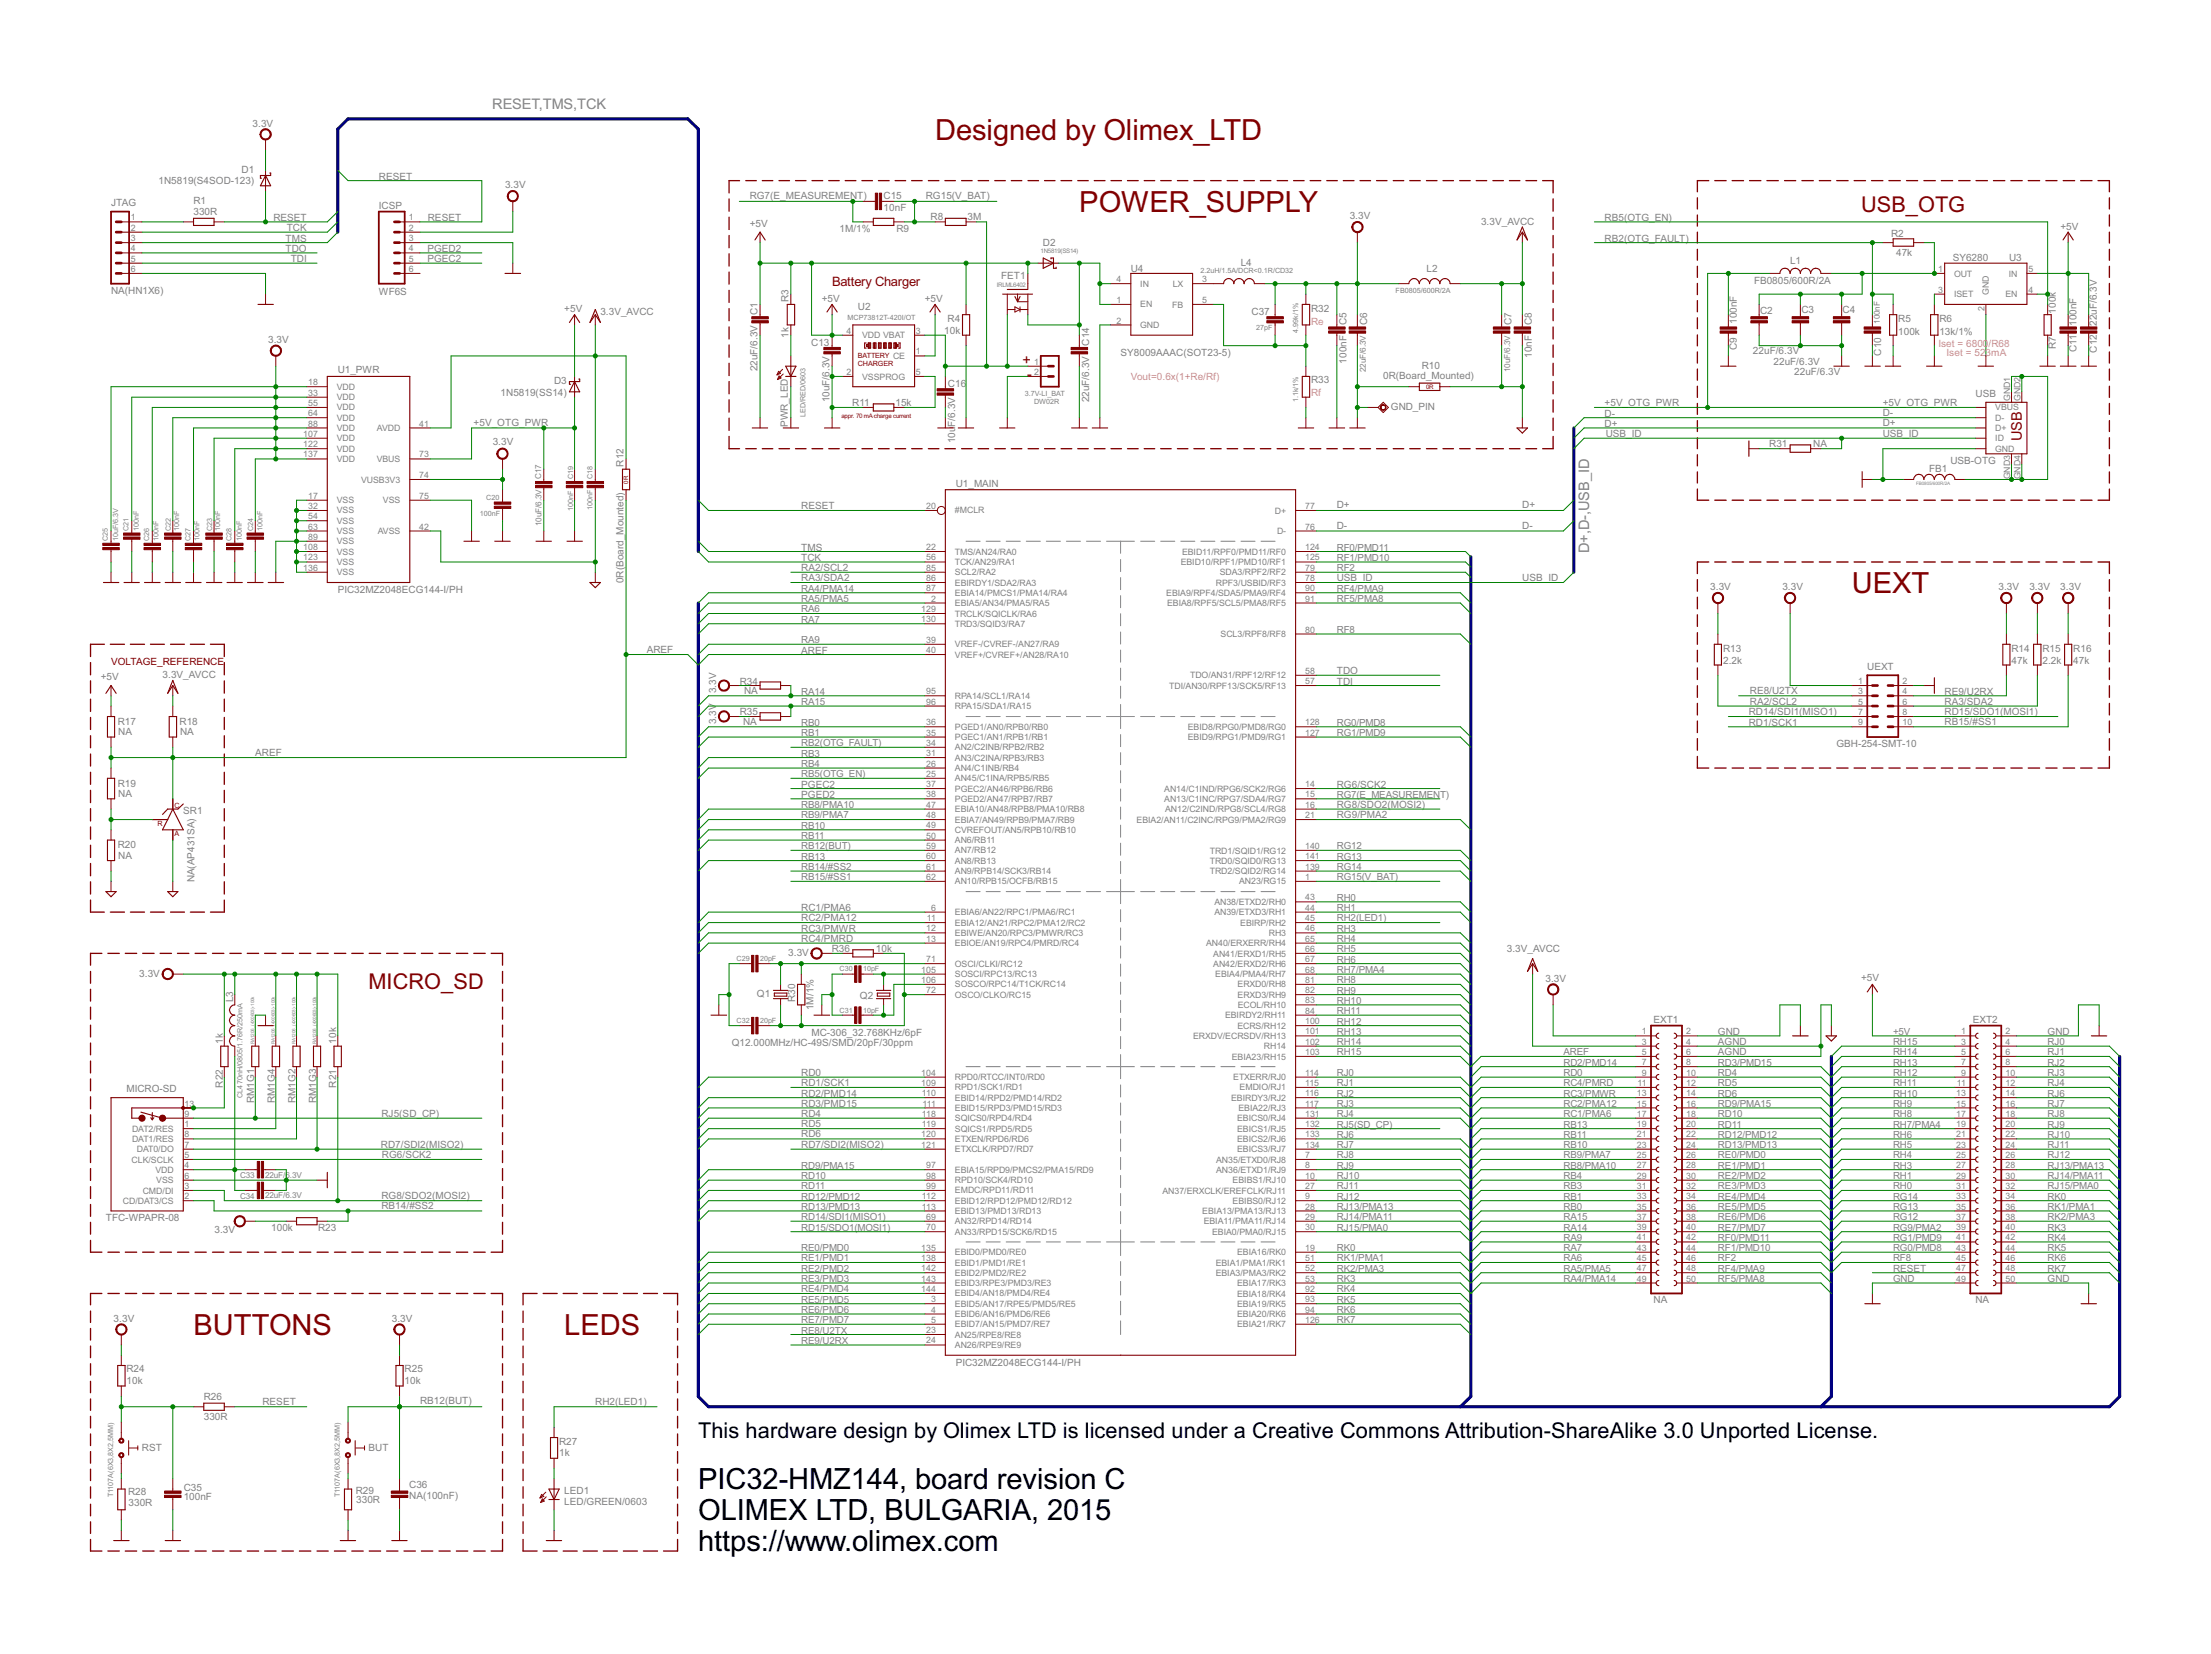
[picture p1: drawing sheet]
<svg xmlns="http://www.w3.org/2000/svg" width="210mm" height="157mm" viewBox="0 0 210 157" stroke-linecap="round" stroke-linejoin="round" font-family="sans-serif">
<defs><g id="words">
<g font-size="3.1" fill="#800000">
<text x="88.8" y="13.2">Designed by Olimex_LTD</text>
<text x="102.5" y="20.1">POWER_SUPPLY</text>
<text x="175.8" y="56.3">UEXT</text>
<text x="18.4" y="126.7">BUTTONS</text>
<text x="53.6" y="126.7">LEDS</text>
</g>
<g font-size="3.1">
<text x="66.3" y="141.3">PIC32-HMZ144, board revision C</text>
<text x="66.3" y="144.3">OLIMEX LTD, BULGARIA, 2015</text>
<text x="66.3" y="147.2">https://www.olimex.com</text>
</g>
<g font-size="2.3" fill="#800000">
<text x="176.7" y="20.1">USB_OTG</text>
<text x="35" y="93.9">MICRO_SD</text>
</g>
<text font-size="2.3" x="66.3" y="136.4">This hardware design by Olimex LTD is licensed under a Creative Commons Attribution-ShareAlike 3.0 Unported License.</text>
<g font-size="1.5" fill="#808080">
<text x="46.7" y="10.3">RESET,TMS,TCK</text>
<text x="150.9" y="52.5" transform="rotate(-90 150.9 52.5)">D+,D-,USB_ID</text>
</g>
<g font-size="1.5" fill="#800000">
<text x="97.5" y="36">-</text>
<text x="98" y="34.5" transform="rotate(-90 98 34.5)">+</text>
<text x="191.9" y="41.9" transform="rotate(-90 191.9 41.9)">USB</text>
</g>
<text font-size="1.4" fill="#800000" x="79" y="27.2">Battery Charger</text>
<g font-size="1.1" fill="#808080">
<text x="15.1" y="17.5">1N5819(S4SOD-123)</text>
<text x="22.9" y="16.4">D1</text>
<text x="24" y="12">3.3V</text>
<text x="36" y="17.1">RESET</text>
<text x="47.9" y="17.9">3.3V</text>
<text x="10.5" y="19.6">JTAG</text>
<text x="18.4" y="20.4">330R</text>
<text x="18.4" y="19.4">R1</text>
<text x="26" y="21">RESET</text>
<text x="27.1" y="22.9">TMS</text>
<text x="27.1" y="23.9">TDO</text>
<text x="27.2" y="21.9">TCK</text>
<text x="36" y="19.8">ICSP</text>
<text x="40.6" y="23.9">PGED2</text>
<text x="40.6" y="21">RESET</text>
<text x="71.2" y="21.6">+5V</text>
<text x="71.2" y="18.9">RG7(E_MEASUREMENT)</text>
<text x="79.7" y="22">1M/1%</text>
<text x="83.9" y="20">10nF</text>
<text x="83.9" y="18.9">C15</text>
<text x="85.1" y="22">R9</text>
<text x="87.9" y="18.9">RG15(V_BAT)</text>
<text x="88.4" y="20.9">R8</text>
<text x="91.9" y="20.9">3M</text>
<text x="99" y="23.4">D2</text>
<text x="128.1" y="20.8">3.3V</text>
<text x="140.6" y="21.3">3.3V_AVCC</text>
<text x="152.3" y="21">RB5(OTG_EN)</text>
<text x="152.3" y="22.9">RB2(OTG_FAULT)</text>
<text x="179.5" y="22.5">R2</text>
<text x="195.6" y="21.8">+5V</text>
<text x="10.5" y="27.9">NA(HN1X6)</text>
<text x="27.6" y="24.9">TDI</text>
<text x="36" y="28">WF6S</text>
<text x="40.6" y="24.9">PGEC2</text>
<text x="53.6" y="29.6">+5V</text>
<text x="57" y="29.9">3.3V_AVCC</text>
<text x="71.9" y="29.9" transform="rotate(-90 71.9 29.9)">C1</text>
<text x="74.8" y="28.6" transform="rotate(-90 74.8 28.6)">R3</text>
<text x="78" y="28.6">+5V</text>
<text x="81.4" y="29.4">U2</text>
<text x="87.8" y="28.6">+5V</text>
<text x="95.1" y="26.4">FET1</text>
<text x="107.4" y="25.9">U4</text>
<text x="117.8" y="25.2">L4</text>
<text x="118.8" y="29.9">C37</text>
<text x="124.5" y="29.6">R32</text>
<text x="135.4" y="25.9">L2</text>
<text x="166.5" y="26.9">FB0805/600R/2A</text>
<text x="167.1" y="29.8">C2</text>
<text x="169.9" y="25.1">L1</text>
<text x="171" y="29.7">C3</text>
<text x="174.9" y="29.7">C4</text>
<text x="180" y="24.3">47k</text>
<text x="185.4" y="24.7">SY6280</text>
<text x="190.7" y="24.7">U3</text>
<text x="195.2" y="29.8" transform="rotate(-90 195.2 29.8)">100k</text>
<text x="25.5" y="32.6">3.3V</text>
<text x="32.1" y="35.4">U1_PWR</text>
<text x="71.9" y="35.2" transform="rotate(-90 71.9 35.2)">22uF/6.3V</text>
<text x="74.8" y="32.1" transform="rotate(-90 74.8 32.1)">1k</text>
<text x="77" y="32.8">C13</text>
<text x="89.6" y="31.7">10k</text>
<text x="90" y="30.5">R4</text>
<text x="103.4" y="32.8" transform="rotate(-90 103.4 32.8)">C14</text>
<text x="106.4" y="33.8">SY8009AAAC(SOT23-5)</text>
<text x="127.8" y="34.5" transform="rotate(-90 127.8 34.5)">100nF</text>
<text x="127.8" y="30.8" transform="rotate(-90 127.8 30.8)">C5</text>
<text x="129.8" y="30.8" transform="rotate(-90 129.8 30.8)">C6</text>
<text x="131.3" y="36">0R(Board_Mounted)</text>
<text x="135" y="35">R10</text>
<text x="143.5" y="30.8" transform="rotate(-90 143.5 30.8)">C7</text>
<text x="145.4" y="34" transform="rotate(-90 145.4 34)">10nF</text>
<text x="145.4" y="30.8" transform="rotate(-90 145.4 30.8)">C8</text>
<text x="164.9" y="33.2" transform="rotate(-90 164.9 33.2)">C9</text>
<text x="164.9" y="30.7" transform="rotate(-90 164.9 30.7)">100nF</text>
<text x="166.4" y="33.6">22uF/6.3V</text>
<text x="168.4" y="34.6">22uF/6.3V</text>
<text x="170.3" y="35.6">22uF/6.3V</text>
<text x="178.6" y="33.8" transform="rotate(-90 178.6 33.8)">C10</text>
<text x="180.2" y="31.8">100k</text>
<text x="180.2" y="30.6">R5</text>
<text x="184.1" y="31.8">13k/1%</text>
<text x="184.1" y="30.6">R6</text>
<text x="195.2" y="33.1" transform="rotate(-90 195.2 33.1)">R7</text>
<text x="197.1" y="33.4" transform="rotate(-90 197.1 33.4)">C11</text>
<text x="197.1" y="30.9" transform="rotate(-90 197.1 30.9)">100nF</text>
<text x="199.1" y="33.5" transform="rotate(-90 199.1 33.5)">C12</text>
<text x="199.1" y="30.9" transform="rotate(-90 199.1 30.9)">22uF/6.3V</text>
<text x="45" y="40.4">+5V_OTG_PWR</text>
<text x="47.5" y="37.6">1N5819(SS14)</text>
<text x="52.6" y="36.5">D3</text>
<text x="74.8" y="40.5" transform="rotate(-90 74.8 40.5)">PWR_LED</text>
<text x="78.8" y="38.2" transform="rotate(-90 78.8 38.2)">10uF/6.3V</text>
<text x="80.9" y="38.6">R11</text>
<text x="85" y="38.6">15k</text>
<text x="90" y="36.7">C16</text>
<text x="103.4" y="38.2" transform="rotate(-90 103.4 38.2)">22uF/6.3V</text>
<text x="124.5" y="36.3">R33</text>
<text x="132" y="38.9">GND_PIN</text>
<text x="152.3" y="40.5">D+</text>
<text x="152.3" y="39.5">D-</text>
<text x="152.3" y="38.5">+5V_OTG_PWR</text>
<text x="152.4" y="41.5">USB_ID</text>
<text x="178.7" y="40.5">D+</text>
<text x="178.7" y="39.5">D-</text>
<text x="178.7" y="38.5">+5V_OTG_PWR</text>
<text x="178.7" y="41.5">USB_ID</text>
<text x="187.6" y="37.7">USB</text>
<text x="46.8" y="42.2">3.3V</text>
<text x="59.2" y="44.3" transform="rotate(-90 59.2 44.3)">R12</text>
<text x="90.7" y="42.1" transform="rotate(-90 90.7 42.1)">10uF/6.3V</text>
<text x="90.7" y="46.2">U1_MAIN</text>
<text x="168" y="42.4">R31</text>
<text x="172.1" y="42.4">NA</text>
<text x="183.1" y="44.8">FB1</text>
<text x="185.2" y="44">USB-OTG</text>
<text x="76.1" y="48.3">RESET</text>
<text x="76.1" y="53.2">TCK</text>
<text x="76.1" y="52.3">TMS</text>
<text x="126.9" y="48.2">D+</text>
<text x="126.9" y="50.2">D-</text>
<text x="144.5" y="48.2">D+</text>
<text x="144.5" y="50.2">D-</text>
<text x="32.1" y="56.3">PIC32MZ2048ECG144-I/PH</text>
<text x="59.2" y="55.3" transform="rotate(-90 59.2 55.3)">0R(Board_Mounted)</text>
<text x="76.1" y="54.2">RA2/SCL2</text>
<text x="76.1" y="55.2">RA3/SDA2</text>
<text x="126.9" y="55.1">USB_ID</text>
<text x="144.5" y="55.1">USB_ID</text>
<text x="162.4" y="56">3.3V</text>
<text x="169.2" y="56">3.3V</text>
<text x="189.7" y="56">3.3V</text>
<text x="192.7" y="56">3.3V</text>
<text x="195.6" y="56">3.3V</text>
<text x="9.6" y="64.6">+5V</text>
<text x="15.4" y="64.3">3.3V_AVCC</text>
<text x="61.4" y="62">AREF</text>
<text x="68" y="65.8" transform="rotate(-90 68 65.8)">3.3V</text>
<text x="70.2" y="65">R34</text>
<text x="70.6" y="65.8">NA</text>
<text x="76.1" y="62">AREF</text>
<text x="126.9" y="64">TDO</text>
<text x="126.9" y="65">TDI</text>
<text x="163.6" y="63">2.2k</text>
<text x="163.6" y="61.9">R13</text>
<text x="166.1" y="65.8">RE8/U2TX</text>
<text x="177.3" y="63.6">UEXT</text>
<text x="184.6" y="65.9">RE9/U2RX</text>
<text x="191" y="63">47k</text>
<text x="191" y="61.9">R14</text>
<text x="193.9" y="63">2.2k</text>
<text x="193.9" y="61.9">R15</text>
<text x="196.8" y="63">47k</text>
<text x="196.8" y="61.9">R16</text>
<text x="11.2" y="68.8">R17</text>
<text x="11.2" y="69.8">NA</text>
<text x="17" y="68.8">R18</text>
<text x="17.1" y="69.8">NA</text>
<text x="24.2" y="71.8">AREF</text>
<text x="68" y="68.7" transform="rotate(-90 68 68.7)">3.3V</text>
<text x="70.2" y="67.9">R35</text>
<text x="70.5" y="68.8">NA</text>
<text x="166" y="68.9">RD1/SCK1</text>
<text x="166" y="67.9">RD14/SDI1(MISO1)</text>
<text x="166.1" y="66.9">RA2/SCL2</text>
<text x="174.3" y="70.9">GBH-254-SMT-10</text>
<text x="184.6" y="66.9">RA3/SDA2</text>
<text x="184.6" y="68.8">RB15/#SS1</text>
<text x="184.6" y="67.9">RD15/SDO1(MOSI1)</text>
<text x="11.2" y="74.7">R19</text>
<text x="11.2" y="75.6">NA</text>
<text x="17.4" y="77.3">SR1</text>
<text x="76.1" y="75.7">PGED2</text>
<text x="76.1" y="74.7">PGEC2</text>
<text x="126.9" y="76.7">RG8/SDO2(MOSI2)</text>
<text x="126.9" y="74.7">RG6/SCK2</text>
<text x="126.9" y="77.6">RG9/PMA2</text>
<text x="11.2" y="80.5">R20</text>
<text x="11.2" y="81.5">NA</text>
<text x="18.5" y="83.8" transform="rotate(-90 18.5 83.8)">NA(AP431SA)</text>
<text x="76.1" y="89.4">RC4/PMRD</text>
<text x="76.1" y="86.5">RC1/PMA6</text>
<text x="76.1" y="87.5">RC2/PMA12</text>
<text x="76.1" y="88.4">RC3/PMWR</text>
<text x="13.2" y="92.7">3.3V</text>
<text x="22.1" y="95.1" transform="rotate(-90 22.1 95.1)">L3</text>
<text x="71.9" y="94.6">Q1</text>
<text x="74.8" y="90.7">3.3V</text>
<text x="75.5" y="95.1" transform="rotate(-90 75.5 95.1)">R30</text>
<text x="77.2" y="95.9" transform="rotate(-90 77.2 95.9)">1M/1%</text>
<text x="79" y="90.3">R36</text>
<text x="81.6" y="94.8">Q2</text>
<text x="83.2" y="90.3">10k</text>
<text x="143" y="90.4">3.3V_AVCC</text>
<text x="146.7" y="93.2">3.3V</text>
<text x="176.7" y="93.1">+5V</text>
<text x="21.2" y="99" transform="rotate(-90 21.2 99)">1k</text>
<text x="31.9" y="99" transform="rotate(-90 31.9 99)">10k</text>
<text x="69.5" y="99.3">Q12.000MHz/HC-49S/SMD/20pF/30ppm</text>
<text x="77" y="98.3">MC-306_32.768KHz/6pF</text>
<text x="157" y="97.1">EXT1</text>
<text x="163.1" y="98.2">GND</text>
<text x="163.1" y="100.2">AGND</text>
<text x="163.1" y="99.2">AGND</text>
<text x="187.3" y="97.1">EXT2</text>
<text x="194.4" y="98.2">GND</text>
<text x="12" y="103.7">MICRO-SD</text>
<text x="21.2" y="103.2" transform="rotate(-90 21.2 103.2)">R22</text>
<text x="24.1" y="104.7" transform="rotate(-90 24.1 104.7)">RM1G1</text>
<text x="26.1" y="104.7" transform="rotate(-90 26.1 104.7)">RM1G4</text>
<text x="28" y="104.7" transform="rotate(-90 28 104.7)">RM1G2</text>
<text x="30" y="104.7" transform="rotate(-90 30 104.7)">RM1G3</text>
<text x="31.9" y="103.2" transform="rotate(-90 31.9 103.2)">R21</text>
<text x="36.2" y="106">RJ5(SD_CP)</text>
<text x="76.1" y="103.1">RD1/SCK1</text>
<text x="76.1" y="104.1">RD2/PMD14</text>
<text x="76.1" y="105.1">RD3/PMD15</text>
<text x="76.1" y="106">RD4</text>
<text x="76.1" y="107">RD5</text>
<text x="76.1" y="107.9">RD6</text>
<text x="76.1" y="102.1">RD0</text>
<text x="36.2" y="109">RD7/SDI2(MISO2)</text>
<text x="36.2" y="113.8">RG8/SDO2(MOSI2)</text>
<text x="36.3" y="110">RG6/SCK2</text>
<text x="76.1" y="109">RD7/SDI2(MISO2)</text>
<text x="10.1" y="115.9">TFC-WPAPR-08</text>
<text x="20.4" y="117">3.3V</text>
<text x="25.8" y="116.8">100k</text>
<text x="30.2" y="116.8">R23</text>
<text x="36.2" y="114.8">RB14/#SS2</text>
<text x="10.8" y="125.4">3.3V</text>
<text x="37.2" y="125.4">3.3V</text>
<text x="157" y="123.7">NA</text>
<text x="179.7" y="120.7">RESET</text>
<text x="187.5" y="123.7">NA</text>
<text x="194.4" y="121.7">GND</text>
<text x="12" y="131.4">10k</text>
<text x="12" y="130.3">R24</text>
<text x="38.4" y="131.4">10k</text>
<text x="38.4" y="130.3">R25</text>
<text x="90.7" y="129.6">PIC32MZ2048ECG144-I/PH</text>
<text x="13.5" y="137.7">RST</text>
<text x="19.3" y="134.8">330R</text>
<text x="19.3" y="132.8">R26</text>
<text x="24.9" y="133.3">RESET</text>
<text x="35" y="137.7">BUT</text>
<text x="39.9" y="133.3">RB12(BUT)</text>
<text x="53.1" y="137.2">R27</text>
<text x="56.5" y="133.3">RH2(LED1)</text>
<text x="12.2" y="141.9">R28</text>
<text x="12.2" y="142.9">330R</text>
<text x="17.4" y="142.4">100nF</text>
<text x="17.4" y="141.5">C35</text>
<text x="33.8" y="141.8">R29</text>
<text x="33.8" y="142.6">330R</text>
<text x="38.9" y="142.3">NA(100nF)</text>
<text x="38.9" y="141.2">C36</text>
<text x="53.1" y="138.2">1k</text>
<text x="53.6" y="142.8">LED/GREEN/0603</text>
<text x="53.6" y="141.8">LED1</text>
</g>
<g font-size="1.1" fill="#f0f">
<text x="124.5" y="30.8">Re</text>
<text x="184" y="32.9">Iset = 6800</text>
<text x="184.8" y="33.8">Iset = 523mA</text>
<text x="188.8" y="32.9">/R68</text>
<text x="107.4" y="36.1">Vout=0.6x(1+Re/Rf)</text>
<text x="124.5" y="37.5">Rf</text>
</g>
<text font-size="1.1" fill="#800000" x="10.5" y="63.1">VOLTAGE_REFERENCE</text>
<g font-size="1" fill="#808080">
<text x="126.9" y="53.2">RF1/PMD10</text>
<text x="126.9" y="52.3">RF0/PMD11</text>
<text x="76.1" y="56.2">RA4/PMA14</text>
<text x="76.1" y="57.1">RA5/PMA5</text>
<text x="76.1" y="58.1">RA6</text>
<text x="76.1" y="59.1">RA7</text>
<text x="126.9" y="57.1">RF5/PMA8</text>
<text x="126.9" y="56.2">RF4/PMA9</text>
<text x="126.9" y="54.2">RF2</text>
<text x="76.1" y="61.1">RA9</text>
<text x="76.1" y="65.9">RA14</text>
<text x="126.9" y="60.1">RF8</text>
<text x="76.1" y="66.9">RA15</text>
<text x="76.1" y="68.9">RB0</text>
<text x="76.1" y="69.9">RB1</text>
<text x="76.1" y="71.8">RB3</text>
<text x="76.1" y="70.8">RB2(OTG_FAULT)</text>
<text x="126.9" y="69.9">RG1/PMD9</text>
<text x="126.9" y="68.9">RG0/PMD8</text>
<text x="76.1" y="72.8">RB4</text>
<text x="76.1" y="76.7">RB8/PMA10</text>
<text x="76.1" y="77.7">RB9/PMA7</text>
<text x="76.1" y="73.8">RB5(OTG_EN)</text>
<text x="126.9" y="75.7">RG7(E_MEASUREMENT)</text>
<text x="76.1" y="78.7">RB10</text>
<text x="76.1" y="79.6">RB11</text>
<text x="76.1" y="80.6">RB12(BUT)</text>
<text x="76.1" y="81.6">RB13</text>
<text x="76.1" y="82.6">RB14/#SS2</text>
<text x="76.1" y="83.5">RB15/#SS1</text>
<text x="126.9" y="82.6">RG14</text>
<text x="126.9" y="81.6">RG13</text>
<text x="126.9" y="80.6">RG12</text>
<text x="126.9" y="83.5">RG15(V_BAT)</text>
<text x="126.9" y="88.4">RH3</text>
<text x="126.9" y="89.4">RH4</text>
<text x="126.9" y="86.5">RH1</text>
<text x="126.9" y="85.5">RH0</text>
<text x="126.9" y="87.5">RH2(LED1)</text>
<text x="126.9" y="95.3">RH10</text>
<text x="126.9" y="94.3">RH9</text>
<text x="126.9" y="93.3">RH8</text>
<text x="126.9" y="92.3">RH7/PMA4</text>
<text x="126.9" y="91.4">RH6</text>
<text x="126.9" y="90.4">RH5</text>
<text x="126.9" y="100.2">RH15</text>
<text x="126.9" y="99.2">RH14</text>
<text x="126.9" y="98.2">RH13</text>
<text x="126.9" y="97.2">RH12</text>
<text x="126.9" y="96.3">RH11</text>
<text x="148.4" y="100.2">AREF</text>
<text x="148.4" y="101.1">RD2/PMD14</text>
<text x="163.1" y="101.1">RD3/PMD15</text>
<text x="179.7" y="98.2">+5V</text>
<text x="179.7" y="99.2">RH15</text>
<text x="179.7" y="100.2">RH14</text>
<text x="179.7" y="101.1">RH13</text>
<text x="194.4" y="101.1">RJ2</text>
<text x="194.4" y="100.2">RJ1</text>
<text x="194.4" y="99.2">RJ0</text>
<text x="126.9" y="108">RJ6</text>
<text x="126.9" y="106">RJ4</text>
<text x="126.9" y="104.1">RJ2</text>
<text x="126.9" y="103.1">RJ1</text>
<text x="126.9" y="102.1">RJ0</text>
<text x="126.9" y="105.1">RJ3</text>
<text x="126.9" y="107">RJ5(SD_CP)</text>
<text x="148.4" y="108">RB11</text>
<text x="148.4" y="107">RB13</text>
<text x="148.4" y="102.1">RD0</text>
<text x="148.4" y="103.1">RC4/PMRD</text>
<text x="148.4" y="106">RC1/PMA6</text>
<text x="148.4" y="105.1">RC2/PMA12</text>
<text x="148.4" y="104.1">RC3/PMWR</text>
<text x="163.1" y="105.1">RD9/PMA15</text>
<text x="163.1" y="106">RD10</text>
<text x="163.1" y="107">RD11</text>
<text x="163.1" y="108">RD12/PMD12</text>
<text x="163.1" y="102.1">RD4</text>
<text x="163.1" y="103.1">RD5</text>
<text x="163.1" y="104.1">RD6</text>
<text x="179.7" y="102.1">RH12</text>
<text x="179.7" y="103.1">RH11</text>
<text x="179.7" y="104.1">RH10</text>
<text x="179.7" y="105.1">RH9</text>
<text x="179.7" y="106">RH8</text>
<text x="179.7" y="107">RH7/PMA4</text>
<text x="179.7" y="108">RH6</text>
<text x="194.4" y="108">RJ10</text>
<text x="194.4" y="107">RJ9</text>
<text x="194.4" y="106">RJ8</text>
<text x="194.4" y="105.1">RJ7</text>
<text x="194.4" y="104.1">RJ6</text>
<text x="194.4" y="103.1">RJ4</text>
<text x="194.4" y="102.1">RJ3</text>
<text x="76.1" y="110.9">RD9/PMA15</text>
<text x="76.1" y="111.9">RD10</text>
<text x="76.1" y="112.9">RD11</text>
<text x="76.1" y="113.9">RD12/PMD12</text>
<text x="126.9" y="113.9">RJ12</text>
<text x="126.9" y="112.9">RJ11</text>
<text x="126.9" y="111.9">RJ10</text>
<text x="126.9" y="110.9">RJ9</text>
<text x="126.9" y="110">RJ8</text>
<text x="126.9" y="109">RJ7</text>
<text x="148.4" y="113.9">RB1</text>
<text x="148.4" y="112.9">RB3</text>
<text x="148.4" y="111.9">RB4</text>
<text x="148.4" y="110.9">RB8/PMA10</text>
<text x="148.4" y="110">RB9/PMA7</text>
<text x="148.4" y="109">RB10</text>
<text x="163.1" y="109">RD13/PMD13</text>
<text x="163.1" y="110">RE0/PMD0</text>
<text x="163.1" y="110.9">RE1/PMD1</text>
<text x="163.1" y="111.9">RE2/PMD2</text>
<text x="163.1" y="112.9">RE3/PMD3</text>
<text x="163.1" y="113.9">RE4/PMD4</text>
<text x="179.7" y="110.9">RH3</text>
<text x="179.7" y="110">RH4</text>
<text x="179.7" y="111.9">RH1</text>
<text x="179.7" y="112.9">RH0</text>
<text x="179.7" y="113.9">RG14</text>
<text x="179.7" y="109">RH5</text>
<text x="194.4" y="113.9">RK0</text>
<text x="194.4" y="112.9">RJ15/PMA0</text>
<text x="194.4" y="111.9">RJ14/PMA11</text>
<text x="194.4" y="110.9">RJ13/PMA13</text>
<text x="194.4" y="110">RJ12</text>
<text x="194.4" y="109">RJ11</text>
<text x="76.1" y="114.8">RD13/PMD13</text>
<text x="76.1" y="115.8">RD14/SDI1(MISO1)</text>
<text x="76.1" y="116.8">RD15/SDO1(MOSI1)</text>
<text x="76.1" y="118.8">RE0/PMD0</text>
<text x="76.1" y="119.7">RE1/PMD1</text>
<text x="126.9" y="119.7">RK1/PMA1</text>
<text x="126.9" y="118.8">RK0</text>
<text x="126.9" y="116.8">RJ15/PMA0</text>
<text x="126.9" y="115.8">RJ14/PMA11</text>
<text x="126.9" y="114.8">RJ13/PMA13</text>
<text x="148.4" y="119.7">RA6</text>
<text x="148.4" y="118.8">RA7</text>
<text x="148.4" y="117.8">RA9</text>
<text x="148.4" y="116.8">RA14</text>
<text x="148.4" y="115.8">RA15</text>
<text x="148.4" y="114.8">RB0</text>
<text x="163.1" y="114.8">RE5/PMD5</text>
<text x="163.1" y="115.8">RE6/PMD6</text>
<text x="163.1" y="116.8">RE7/PMD7</text>
<text x="163.1" y="119.7">RF2</text>
<text x="163.1" y="118.8">RF1/PMD10</text>
<text x="163.1" y="117.8">RF0/PMD11</text>
<text x="179.7" y="114.8">RG13</text>
<text x="179.7" y="115.8">RG12</text>
<text x="179.7" y="117.8">RG1/PMD9</text>
<text x="179.7" y="119.7">RF8</text>
<text x="179.7" y="118.8">RG0/PMD8</text>
<text x="179.7" y="116.8">RG9/PMA2</text>
<text x="194.4" y="119.7">RK6</text>
<text x="194.4" y="118.8">RK5</text>
<text x="194.4" y="117.8">RK4</text>
<text x="194.4" y="116.8">RK3</text>
<text x="194.4" y="115.8">RK2/PMA3</text>
<text x="194.4" y="114.8">RK1/PMA1</text>
<text x="76.1" y="120.7">RE2/PMD2</text>
<text x="76.1" y="121.7">RE3/PMD3</text>
<text x="76.1" y="122.7">RE4/PMD4</text>
<text x="76.1" y="123.6">RE5/PMD5</text>
<text x="76.1" y="124.6">RE6/PMD6</text>
<text x="76.1" y="125.6">RE7/PMD7</text>
<text x="126.9" y="125.6">RK7</text>
<text x="126.9" y="124.6">RK6</text>
<text x="126.9" y="123.6">RK5</text>
<text x="126.9" y="122.7">RK4</text>
<text x="126.9" y="121.7">RK3</text>
<text x="126.9" y="120.7">RK2/PMA3</text>
<text x="148.4" y="121.7">RA4/PMA14</text>
<text x="148.4" y="120.7">RA5/PMA5</text>
<text x="163.1" y="121.7">RF5/PMA8</text>
<text x="163.1" y="120.7">RF4/PMA9</text>
<text x="179.7" y="121.7">GND</text>
<text x="194.4" y="120.7">RK7</text>
<text x="76.1" y="126.6">RE8/U2TX</text>
<text x="76.1" y="127.6">RE9/U2RX</text>
</g>
<g font-size=".9" fill="#808080">
<text x="12.4" y="20.9">1</text>
<text x="12.4" y="21.9">2</text>
<text x="12.4" y="22.9">3</text>
<text x="12.4" y="23.9">4</text>
<text x="38.8" y="20.9">1</text>
<text x="38.8" y="21.9">2</text>
<text x="38.8" y="22.9">3</text>
<text x="38.8" y="23.9">4</text>
<text x="12.4" y="24.8">5</text>
<text x="12.4" y="25.8">6</text>
<text x="38.8" y="24.8">5</text>
<text x="38.8" y="25.8">6</text>
<text x="106" y="28.8">1</text>
<text x="106" y="26.8">4</text>
<text x="108.3" y="29.2">EN</text>
<text x="108.3" y="27.2">IN</text>
<text x="111.3" y="29.2">FB</text>
<text x="111.3" y="27.2">LX</text>
<text x="114.1" y="26.8">3</text>
<text x="114.1" y="28.8">5</text>
<text x="184" y="25.8">1</text>
<text x="184" y="27.8">3</text>
<text x="185.5" y="26.3">OUT</text>
<text x="185.5" y="28.2">ISET</text>
<text x="188.4" y="29.5" transform="rotate(-90 188.4 29.5)">2</text>
<text x="188.8" y="28" transform="rotate(-90 188.8 28)">GND</text>
<text x="190.4" y="28.2">EN</text>
<text x="190.7" y="26.2">IN</text>
<text x="192.6" y="27.8">4</text>
<text x="192.6" y="25.8">5</text>
<text x="80.4" y="35.6">2</text>
<text x="80.4" y="31.7">4</text>
<text x="81.9" y="32.1">VDD VBAT</text>
<text x="84.8" y="34.1">CE</text>
<text x="87" y="33.6">1</text>
<text x="87" y="31.7">3</text>
<text x="87" y="35.6">5</text>
<text x="98.2" y="34.6">1</text>
<text x="98.2" y="35.6">2</text>
<text x="106" y="30.7">2</text>
<text x="108.3" y="31.1">GND</text>
<text x="129.7" y="35.3" transform="rotate(-90 129.7 35.3)">22uF/6.3V</text>
<text x="143.4" y="35.3" transform="rotate(-90 143.4 35.3)">10uF/6.3V</text>
<text x="178.5" y="30.7" transform="rotate(-90 178.5 30.7)">100nF</text>
<text x="28.8" y="41.5">107</text>
<text x="29.2" y="36.6">18</text>
<text x="29.2" y="37.6">33</text>
<text x="29.2" y="38.5">55</text>
<text x="29.2" y="39.5">64</text>
<text x="29.2" y="40.5">88</text>
<text x="32" y="37">VDD</text>
<text x="32" y="38">VDD</text>
<text x="32" y="39">VDD</text>
<text x="32" y="39.9">VDD</text>
<text x="32" y="40.9">VDD</text>
<text x="32" y="41.9">VDD</text>
<text x="35.8" y="40.9">AVDD</text>
<text x="39.8" y="40.5">41</text>
<text x="81.9" y="36">VSSPROG</text>
<text x="189.4" y="39">VBUS</text>
<text x="189.4" y="39.9">D-</text>
<text x="189.4" y="40.9">D+</text>
<text x="189.4" y="41.9">ID</text>
<text x="190.8" y="38" transform="rotate(-90 190.8 38)">GND1</text>
<text x="191.8" y="38" transform="rotate(-90 191.8 38)">GND2</text>
<text x="28.8" y="42.4">122</text>
<text x="28.8" y="43.4">137</text>
<text x="29.2" y="47.3">17</text>
<text x="32" y="47.8">VSS</text>
<text x="32" y="42.9">VDD</text>
<text x="32" y="43.8">VDD</text>
<text x="34.3" y="45.8">VUSB3V3</text>
<text x="35.8" y="43.9">VBUS</text>
<text x="36.4" y="47.8">VSS</text>
<text x="39.8" y="43.4">73</text>
<text x="39.8" y="45.4">74</text>
<text x="39.8" y="47.3">75</text>
<text x="51.4" y="45.5" transform="rotate(-90 51.4 45.5)">C17</text>
<text x="189.4" y="42.9">GND</text>
<text x="190.8" y="45.5" transform="rotate(-90 190.8 45.5)">GND3</text>
<text x="191.8" y="45.5" transform="rotate(-90 191.8 45.5)">GND4</text>
<text x="28.8" y="52.2">108</text>
<text x="28.8" y="53.2">123</text>
<text x="29.2" y="48.3">32</text>
<text x="29.2" y="49.3">54</text>
<text x="29.2" y="50.3">63</text>
<text x="29.2" y="51.2">89</text>
<text x="32" y="48.7">VSS</text>
<text x="32" y="49.7">VSS</text>
<text x="32" y="50.7">VSS</text>
<text x="32" y="51.7">VSS</text>
<text x="32" y="52.6">VSS</text>
<text x="32" y="53.6">VSS</text>
<text x="35.9" y="50.7">AVSS</text>
<text x="39.8" y="50.3">42</text>
<text x="51.4" y="49.9" transform="rotate(-90 51.4 49.9)">10uF/6.3V</text>
<text x="87.9" y="48.3">20</text>
<text x="87.9" y="52.2">22</text>
<text x="87.9" y="53.2">56</text>
<text x="90.7" y="48.7">#MCLR</text>
<text x="90.7" y="52.6">TMS/AN24/RA0</text>
<text x="90.7" y="53.6">TCK/AN29/RA1</text>
<text x="112.1" y="53.6">EBID10/RPF1/PMD10/RF1</text>
<text x="112.2" y="52.7">EBID11/RPF0/PMD11/RF0</text>
<text x="121" y="48.7">D+</text>
<text x="121.2" y="50.7">D-</text>
<text x="123.9" y="50.3">76</text>
<text x="123.9" y="48.3">77</text>
<text x="123.9" y="52.2">124</text>
<text x="123.9" y="53.2">125</text>
<text x="28.8" y="54.2">136</text>
<text x="32" y="54.6">VSS</text>
<text x="87.5" y="58.1">129</text>
<text x="87.5" y="59.1">130</text>
<text x="87.9" y="54.2">85</text>
<text x="87.9" y="55.2">86</text>
<text x="87.9" y="56.1">87</text>
<text x="88.4" y="57.1">2</text>
<text x="90.7" y="57.5">EBIA5/AN34/PMA5/RA5</text>
<text x="90.7" y="54.6">SCL2/RA2</text>
<text x="90.7" y="55.6">EBIRDY1/SDA2/RA3</text>
<text x="90.7" y="56.6">EBIA14/PMCS1/PMA14/RA4</text>
<text x="90.7" y="58.5">TRCLK/SQICLK/RA6</text>
<text x="90.7" y="59.5">TRD3/SQID3/RA7</text>
<text x="110.7" y="56.6">EBIA9/RPF4/SDA5/PMA9/RF4</text>
<text x="110.8" y="57.5">EBIA8/RPF5/SCL5/PMA8/RF5</text>
<text x="115.4" y="55.6">RPF3/USBID/RF3</text>
<text x="115.8" y="54.6">SDA3/RPF2/RF2</text>
<text x="123.9" y="55.2">78</text>
<text x="123.9" y="54.2">79</text>
<text x="123.9" y="56.1">90</text>
<text x="123.9" y="57.1">91</text>
<text x="87.9" y="61">39</text>
<text x="87.9" y="62">40</text>
<text x="87.9" y="65.9">95</text>
<text x="90.7" y="61.4">VREF-/CVREF-/AN27/RA9</text>
<text x="90.7" y="62.4">VREF+/CVREF+/AN28/RA10</text>
<text x="111" y="65.4">TDI/AN30/RPF13/SCK5/RF13</text>
<text x="113" y="64.4">TDO/AN31/RPF12/RF12</text>
<text x="115.9" y="60.5">SCL3/RPF8/RF8</text>
<text x="123.9" y="64.9">57</text>
<text x="123.9" y="64">58</text>
<text x="123.9" y="60">80</text>
<text x="176.4" y="64.9">1</text>
<text x="176.4" y="65.9">3</text>
<text x="180.6" y="64.9">2</text>
<text x="180.6" y="65.9">4</text>
<text x="87.9" y="71.8">31</text>
<text x="87.9" y="70.8">34</text>
<text x="87.9" y="69.8">35</text>
<text x="87.9" y="68.8">36</text>
<text x="87.9" y="66.9">96</text>
<text x="90.7" y="71.2">AN2/C2INB/RPB2/RB2</text>
<text x="90.7" y="70.3">PGEC1/AN1/RPB1/RB1</text>
<text x="90.7" y="69.3">PGED1/AN0/RPB0/RB0</text>
<text x="90.7" y="66.3">RPA14/SCL1/RA14</text>
<text x="90.7" y="67.3">RPA15/SDA1/RA15</text>
<text x="112.8" y="70.3">EBID9/RPG1/PMD9/RG1</text>
<text x="112.8" y="69.3">EBID8/RPG0/PMD8/RG0</text>
<text x="123.9" y="69.8">127</text>
<text x="123.9" y="68.8">128</text>
<text x="176.4" y="66.9">5</text>
<text x="176.4" y="67.9">7</text>
<text x="176.4" y="68.8">9</text>
<text x="180.6" y="66.9">6</text>
<text x="180.6" y="67.9">8</text>
<text x="180.6" y="68.8">10</text>
<text x="87.9" y="73.7">25</text>
<text x="87.9" y="72.8">26</text>
<text x="87.9" y="74.7">37</text>
<text x="87.9" y="75.7">38</text>
<text x="87.9" y="76.7">47</text>
<text x="87.9" y="77.6">48</text>
<text x="90.7" y="74.2">AN45/C1INA/RPB5/RB5</text>
<text x="90.7" y="73.2">AN4/C1INB/RB4</text>
<text x="90.7" y="72.2">AN3/C2INA/RPB3/RB3</text>
<text x="90.7" y="75.1">PGEC2/AN46/RPB6/RB6</text>
<text x="90.7" y="76.1">PGED2/AN47/RPB7/RB7</text>
<text x="90.7" y="77.1">EBIA10/AN48/RPB8/PMA10/RB8</text>
<text x="110.5" y="75.1">AN14/C1IND/RPG6/SCK2/RG6</text>
<text x="110.5" y="76.1">AN13/C1INC/RPG7/SDA4/RG7</text>
<text x="110.6" y="77.1">AN12/C2IND/RPG8/SCL4/RG8</text>
<text x="123.9" y="74.7">14</text>
<text x="123.9" y="75.7">15</text>
<text x="123.9" y="76.7">16</text>
<text x="123.9" y="77.6">21</text>
<text x="87.9" y="78.6">49</text>
<text x="87.9" y="79.6">50</text>
<text x="87.9" y="80.6">59</text>
<text x="87.9" y="81.6">60</text>
<text x="87.9" y="82.5">61</text>
<text x="87.9" y="83.5">62</text>
<text x="90.7" y="78.1">EBIA7/AN49/RPB9/PMA7/RB9</text>
<text x="90.7" y="79.1">CVREFOUT/AN5/RPB10/RB10</text>
<text x="90.7" y="80">AN6/RB11</text>
<text x="90.7" y="81">AN7/RB12</text>
<text x="90.7" y="82">AN8/RB13</text>
<text x="90.7" y="83">AN9/RPB14/SCK3/RB14</text>
<text x="90.7" y="83.9">AN10/RPB15/OCFB/RB15</text>
<text x="107.9" y="78.1">EBIA2/AN11/C2INC/RPG9/PMA2/RG9</text>
<text x="114.9" y="83">TRD2/SQID2/RG14</text>
<text x="114.9" y="81">TRD1/SQID1/RG12</text>
<text x="114.9" y="82">TRD0/SQID0/RG13</text>
<text x="117.6" y="83.9">AN23/RG15</text>
<text x="123.9" y="83.5">1</text>
<text x="123.9" y="82.5">139</text>
<text x="123.9" y="80.6">140</text>
<text x="123.9" y="81.6">141</text>
<text x="87.9" y="88.4">12</text>
<text x="87.9" y="89.4">13</text>
<text x="88" y="87.4">11</text>
<text x="88.4" y="86.4">6</text>
<text x="90.7" y="86.9">EBIA6/AN22/RPC1/PMA6/RC1</text>
<text x="90.7" y="87.9">EBIA12/AN21/RPC2/PMA12/RC2</text>
<text x="90.7" y="88.8">EBIWE/AN20/RPC3/PMWR/RC3</text>
<text x="90.7" y="89.8">EBIOE/AN19/RPC4/PMRD/RC4</text>
<text x="114.5" y="89.8">AN40/ERXERR/RH4</text>
<text x="115.3" y="85.9">AN38/ETXD2/RH0</text>
<text x="115.3" y="86.9">AN39/ETXD3/RH1</text>
<text x="117.7" y="87.9">EBIRP/RH2</text>
<text x="120.5" y="88.8">RH3</text>
<text x="123.9" y="85.5">43</text>
<text x="123.9" y="86.4">44</text>
<text x="123.9" y="87.4">45</text>
<text x="123.9" y="88.4">46</text>
<text x="123.9" y="89.4">65</text>
<text x="87.5" y="92.3">105</text>
<text x="87.5" y="93.3">106</text>
<text x="87.9" y="91.3">71</text>
<text x="87.9" y="94.3">72</text>
<text x="90.7" y="91.8">OSCI/CLKI/RC12</text>
<text x="90.7" y="94.7">OSCO/CLKO/RC15</text>
<text x="90.7" y="92.7">SOSCI/RPC13/RC13</text>
<text x="90.7" y="93.7">SOSCO/RPC14/T1CK/RC14</text>
<text x="115.2" y="90.8">AN41/ERXD1/RH5</text>
<text x="115.2" y="91.8">AN42/ERXD2/RH6</text>
<text x="115.4" y="92.7">EBIA4/PMA4/RH7</text>
<text x="117.5" y="93.7">ERXD0/RH8</text>
<text x="117.5" y="94.7">ERXD3/RH9</text>
<text x="117.5" y="95.7">ECOL/RH10</text>
<text x="123.9" y="90.4">66</text>
<text x="123.9" y="91.3">67</text>
<text x="123.9" y="92.3">68</text>
<text x="123.9" y="93.3">81</text>
<text x="123.9" y="94.3">82</text>
<text x="123.9" y="95.2">83</text>
<text x="113.3" y="98.6">ERXDV/ECRSDV/RH13</text>
<text x="116.3" y="96.7">EBIRDY2/RH11</text>
<text x="116.9" y="100.6">EBIA23/RH15</text>
<text x="117.5" y="97.6">ECRS/RH12</text>
<text x="120" y="99.6">RH14</text>
<text x="123.9" y="96.2">84</text>
<text x="123.9" y="97.2">100</text>
<text x="123.9" y="98.2">101</text>
<text x="123.9" y="99.2">102</text>
<text x="123.9" y="100.1">103</text>
<text x="155.9" y="98.2">1</text>
<text x="155.9" y="99.2">3</text>
<text x="155.9" y="100.1">5</text>
<text x="155.9" y="101.1">7</text>
<text x="160.1" y="98.2">2</text>
<text x="160.1" y="99.2">4</text>
<text x="160.1" y="100.1">6</text>
<text x="160.1" y="101.1">8</text>
<text x="186.2" y="98.2">1</text>
<text x="186.2" y="99.2">3</text>
<text x="186.2" y="100.1">5</text>
<text x="186.2" y="101.1">7</text>
<text x="190.4" y="98.2">2</text>
<text x="190.4" y="99.2">4</text>
<text x="190.4" y="100.1">6</text>
<text x="190.4" y="101.1">8</text>
<text x="12.5" y="107.4">DAT2/RES</text>
<text x="17.5" y="108">8</text>
<text x="17.5" y="107">1</text>
<text x="17.5" y="106">9</text>
<text x="17.5" y="105">13</text>
<text x="87.5" y="102.1">104</text>
<text x="87.5" y="103.1">109</text>
<text x="87.5" y="108">120</text>
<text x="87.5" y="104">110</text>
<text x="87.5" y="106">118</text>
<text x="87.5" y="107">119</text>
<text x="87.6" y="105">111</text>
<text x="90.7" y="102.5">RPD0/RTCC/INT0/RD0</text>
<text x="90.7" y="103.5">RPD1/SCK1/RD1</text>
<text x="90.7" y="104.5">EBID14/RPD2/PMD14/RD2</text>
<text x="90.7" y="105.5">EBID15/RPD3/PMD15/RD3</text>
<text x="90.7" y="106.4">SQICS0/RPD4/RD4</text>
<text x="90.7" y="107.4">SQICS1/RPD5/RD5</text>
<text x="116.9" y="104.5">EBIRDY3/RJ2</text>
<text x="117.1" y="102.5">ETXERR/RJ0</text>
<text x="117.4" y="106.4">EBICS0/RJ4</text>
<text x="117.4" y="107.4">EBICS1/RJ5</text>
<text x="117.6" y="105.5">EBIA22/RJ3</text>
<text x="117.7" y="103.5">EMDIO/RJ1</text>
<text x="123.9" y="102.1">114</text>
<text x="123.9" y="103.1">115</text>
<text x="123.9" y="104">116</text>
<text x="123.9" y="105">117</text>
<text x="123.9" y="106">131</text>
<text x="123.9" y="107">132</text>
<text x="123.9" y="108">133</text>
<text x="155.4" y="104">13</text>
<text x="155.4" y="105">15</text>
<text x="155.4" y="106">17</text>
<text x="155.4" y="107">19</text>
<text x="155.4" y="108">21</text>
<text x="155.5" y="103.1">11</text>
<text x="155.9" y="102.1">9</text>
<text x="160.1" y="102.1">10</text>
<text x="160.1" y="103.1">12</text>
<text x="160.1" y="104">14</text>
<text x="160.1" y="105">16</text>
<text x="160.1" y="106">18</text>
<text x="160.1" y="107">20</text>
<text x="160.1" y="108">22</text>
<text x="185.7" y="104">13</text>
<text x="185.7" y="105">15</text>
<text x="185.7" y="106">17</text>
<text x="185.7" y="107">19</text>
<text x="185.7" y="108">21</text>
<text x="185.8" y="103.1">11</text>
<text x="186.2" y="102.1">9</text>
<text x="190.4" y="102.1">10</text>
<text x="190.4" y="103.1">12</text>
<text x="190.4" y="104">14</text>
<text x="190.4" y="105">16</text>
<text x="190.4" y="106">18</text>
<text x="190.4" y="107">20</text>
<text x="190.4" y="108">22</text>
<text x="12.5" y="110.3">CLK/SCLK</text>
<text x="12.5" y="108.4">DAT1/RES</text>
<text x="13" y="109.4">DAT0/DO</text>
<text x="13.5" y="113.3">CMD/DI</text>
<text x="14.8" y="111.3">VDD</text>
<text x="14.8" y="112.3">VSS</text>
<text x="17.5" y="113.8">2</text>
<text x="17.5" y="112.8">3</text>
<text x="17.5" y="111.9">6</text>
<text x="17.5" y="110.9">4</text>
<text x="17.5" y="109.9">5</text>
<text x="17.5" y="108.9">7</text>
<text x="22.8" y="111.8">C33</text>
<text x="22.8" y="113.8">C34</text>
<text x="25.2" y="111.8">22uF/6.3V</text>
<text x="25.2" y="113.7">22uF/6.3V</text>
<text x="87.5" y="108.9">121</text>
<text x="87.5" y="113.8">112</text>
<text x="87.9" y="110.9">97</text>
<text x="87.9" y="111.9">98</text>
<text x="87.9" y="112.8">99</text>
<text x="90.7" y="111.3">EBIA15/RPD9/PMCS2/PMA15/RD9</text>
<text x="90.7" y="112.3">RPD10/SCK4/RD10</text>
<text x="90.7" y="113.3">EMDC/RPD11/RD11</text>
<text x="90.7" y="108.4">ETXEN/RPD6/RD6</text>
<text x="90.7" y="109.4">ETXCLK/RPD7/RD7</text>
<text x="110.4" y="113.3">AN37/ERXCLK/EREFCLK/RJ11</text>
<text x="115.5" y="110.3">AN35/ETXD0/RJ8</text>
<text x="115.5" y="111.3">AN36/ETXD1/RJ9</text>
<text x="117" y="112.3">EBIBS1/RJ10</text>
<text x="117.4" y="108.4">EBICS2/RJ6</text>
<text x="117.4" y="109.4">EBICS3/RJ7</text>
<text x="123.9" y="109.9">7</text>
<text x="123.9" y="110.9">8</text>
<text x="123.9" y="113.8">9</text>
<text x="123.9" y="111.9">10</text>
<text x="123.9" y="112.8">27</text>
<text x="123.9" y="108.9">134</text>
<text x="155.4" y="108.9">23</text>
<text x="155.4" y="109.9">25</text>
<text x="155.4" y="110.9">27</text>
<text x="155.4" y="111.9">29</text>
<text x="155.4" y="112.8">31</text>
<text x="155.4" y="113.8">33</text>
<text x="160.1" y="108.9">24</text>
<text x="160.1" y="109.9">26</text>
<text x="160.1" y="110.9">28</text>
<text x="160.1" y="111.9">30</text>
<text x="160.1" y="112.8">32</text>
<text x="160.1" y="113.8">34</text>
<text x="185.7" y="108.9">23</text>
<text x="185.7" y="109.9">25</text>
<text x="185.7" y="110.9">27</text>
<text x="185.7" y="111.9">29</text>
<text x="185.7" y="112.8">31</text>
<text x="185.7" y="113.8">33</text>
<text x="190.4" y="108.9">24</text>
<text x="190.4" y="109.9">26</text>
<text x="190.4" y="110.9">28</text>
<text x="190.4" y="111.9">30</text>
<text x="190.4" y="112.8">32</text>
<text x="190.4" y="113.8">34</text>
<text x="11.7" y="114.3">CD/DAT3/CS</text>
<text x="87.5" y="118.7">135</text>
<text x="87.5" y="119.7">138</text>
<text x="87.5" y="114.8">113</text>
<text x="87.9" y="115.8">69</text>
<text x="87.9" y="116.8">70</text>
<text x="90.7" y="116.2">AN32/RPD14/RD14</text>
<text x="90.7" y="117.2">AN33/RPD15/SCK6/RD15</text>
<text x="90.7" y="114.3">EBID12/RPD12/PMD12/RD12</text>
<text x="90.7" y="115.2">EBID13/PMD13/RD13</text>
<text x="90.7" y="119.1">EBID0/PMD0/RE0</text>
<text x="114.1" y="115.2">EBIA13/PMA13/RJ13</text>
<text x="114.3" y="116.2">EBIA11/PMA11/RJ14</text>
<text x="115.1" y="117.2">EBIA0/PMA0/RJ15</text>
<text x="117" y="114.3">EBIBS0/RJ12</text>
<text x="117.4" y="119.1">EBIA16/RK0</text>
<text x="123.9" y="118.7">19</text>
<text x="123.9" y="114.8">28</text>
<text x="123.9" y="115.8">29</text>
<text x="123.9" y="116.8">30</text>
<text x="123.9" y="119.7">51</text>
<text x="155.4" y="114.8">35</text>
<text x="155.4" y="115.8">37</text>
<text x="155.4" y="116.8">39</text>
<text x="155.4" y="117.7">41</text>
<text x="155.4" y="118.7">43</text>
<text x="155.4" y="119.7">45</text>
<text x="160.1" y="114.8">36</text>
<text x="160.1" y="115.8">38</text>
<text x="160.1" y="116.8">40</text>
<text x="160.1" y="117.7">42</text>
<text x="160.1" y="118.7">44</text>
<text x="160.1" y="119.7">46</text>
<text x="185.7" y="114.8">35</text>
<text x="185.7" y="115.8">37</text>
<text x="185.7" y="116.8">39</text>
<text x="185.7" y="117.7">41</text>
<text x="185.7" y="118.7">43</text>
<text x="185.7" y="119.7">45</text>
<text x="190.4" y="114.8">36</text>
<text x="190.4" y="115.8">38</text>
<text x="190.4" y="116.8">40</text>
<text x="190.4" y="117.7">42</text>
<text x="190.4" y="118.7">44</text>
<text x="190.4" y="119.7">46</text>
<text x="87.5" y="120.7">142</text>
<text x="87.5" y="121.6">143</text>
<text x="87.5" y="122.6">144</text>
<text x="88.4" y="123.6">3</text>
<text x="88.4" y="124.6">4</text>
<text x="88.4" y="125.6">5</text>
<text x="90.7" y="124">EBID5/AN17/RPE5/PMD5/RE5</text>
<text x="90.7" y="125">EBID6/AN16/PMD6/RE6</text>
<text x="90.7" y="126">EBID7/AN15/PMD7/RE7</text>
<text x="90.7" y="120.1">EBID1/PMD1/RE1</text>
<text x="90.7" y="121.1">EBID2/PMD2/RE2</text>
<text x="90.7" y="122.1">EBID3/RPE3/PMD3/RE3</text>
<text x="90.7" y="123.1">EBID4/AN18/PMD4/RE4</text>
<text x="115.4" y="120.1">EBIA1/PMA1/RK1</text>
<text x="115.4" y="121.1">EBIA3/PMA3/RK2</text>
<text x="117.4" y="122.1">EBIA17/RK3</text>
<text x="117.4" y="123.1">EBIA18/RK4</text>
<text x="117.4" y="124">EBIA19/RK5</text>
<text x="117.4" y="125">EBIA20/RK6</text>
<text x="117.4" y="126">EBIA21/RK7</text>
<text x="123.9" y="120.7">52</text>
<text x="123.9" y="121.6">53</text>
<text x="123.9" y="122.6">92</text>
<text x="123.9" y="123.6">93</text>
<text x="123.9" y="124.6">94</text>
<text x="123.9" y="125.6">126</text>
<text x="155.4" y="120.7">47</text>
<text x="155.4" y="121.6">49</text>
<text x="160.1" y="120.7">48</text>
<text x="160.1" y="121.6">50</text>
<text x="185.7" y="120.7">47</text>
<text x="185.7" y="121.6">49</text>
<text x="190.4" y="120.7">48</text>
<text x="190.4" y="121.6">50</text>
<text x="87.9" y="126.5">23</text>
<text x="87.9" y="127.5">24</text>
<text x="90.7" y="127">AN25/RPE8/RE8</text>
<text x="90.7" y="127.9">AN26/RPE9/RE9</text>
</g>
<g font-size=".8" fill="#808080">
<text x="114" y="26">2.2uH/1.5A/DCR&lt;0.1R/CD32</text>
<text x="132.5" y="27.8">FB0805/600R/2A</text>
<text x="80.5" y="30.4">MCP73812T-420I/OT</text>
<text x="119.3" y="31.3">27pF</text>
<text x="123.2" y="31.6" transform="rotate(-90 123.2 31.6)">4.99k/1%</text>
<text x="76.5" y="39.5" transform="rotate(-90 76.5 39.5)">LED/RED/0603</text>
<text x="97.3" y="37.6">3.7V-LI_BAT</text>
<text x="98.2" y="38.4">DW02R</text>
<text x="123.2" y="38.2" transform="rotate(-90 123.2 38.2)">1.1k/1%</text>
<text x="46.2" y="47.4">C20</text>
<text x="54.4" y="45.5" transform="rotate(-90 54.4 45.5)">C19</text>
<text x="56.3" y="45.5" transform="rotate(-90 56.3 45.5)">C18</text>
<text x="10.3" y="51.4" transform="rotate(-90 10.3 51.4)">C25</text>
<text x="11.2" y="51.4" transform="rotate(-90 11.2 51.4)">10uF/6.3V</text>
<text x="12.2" y="50.4" transform="rotate(-90 12.2 50.4)">C21</text>
<text x="13.2" y="50.4" transform="rotate(-90 13.2 50.4)">100nF</text>
<text x="14.2" y="51.4" transform="rotate(-90 14.2 51.4)">C26</text>
<text x="15" y="51.4" transform="rotate(-90 15 51.4)">100nF</text>
<text x="16.2" y="50.4" transform="rotate(-90 16.2 50.4)">C22</text>
<text x="17" y="50.4" transform="rotate(-90 17 50.4)">100nF</text>
<text x="18.1" y="51.4" transform="rotate(-90 18.1 51.4)">C27</text>
<text x="19" y="51.4" transform="rotate(-90 19 51.4)">100nF</text>
<text x="20.1" y="50.4" transform="rotate(-90 20.1 50.4)">C23</text>
<text x="20.9" y="50.4" transform="rotate(-90 20.9 50.4)">100nF</text>
<text x="22" y="51.4" transform="rotate(-90 22 51.4)">C28</text>
<text x="23" y="51.4" transform="rotate(-90 23 51.4)">100nF</text>
<text x="24" y="50.4" transform="rotate(-90 24 50.4)">C24</text>
<text x="24.9" y="50.4" transform="rotate(-90 24.9 50.4)">100nF</text>
<text x="45.6" y="49">100nF</text>
<text x="54.4" y="48.5" transform="rotate(-90 54.4 48.5)">100nF</text>
<text x="56.3" y="48.4" transform="rotate(-90 56.3 48.4)">100nF</text>
<text x="69.9" y="91.2">C29</text>
<text x="72.2" y="91.2">20pF</text>
<text x="79.7" y="92.2">C30</text>
<text x="81.9" y="92.2">10pF</text>
<text x="69.9" y="97.1">C32</text>
<text x="72.2" y="97.1">20pF</text>
<text x="79.7" y="96.1">C31</text>
<text x="81.9" y="96.1">10pF</text>
<text x="23" y="104.2" transform="rotate(-90 23 104.2)">CL470nH/0805/1.76R/250mA</text>
<text x="10.7" y="142.1" transform="rotate(-90 10.7 142.1)">T1107A(6X3,8X2,5MM)</text>
<text x="32.3" y="142.1" transform="rotate(-90 32.3 142.1)">T1107A(6X3,8X2,5MM)</text>
</g>
<g font-size=".8" fill="#800000">
<text x="81.4" y="34">BATTERY</text>
<text x="81.4" y="34.8">CHARGER</text>
<text x="16.6" y="76.7">C</text>
<text x="14.9" y="78.4">R</text>
<text x="16.6" y="79.3">A</text>
</g>
<g font-size=".7" fill="#808080">
<text x="94.6" y="27.2">IRLML6402</text>
<text x="98.8" y="24">1N5819(SS14)</text>
</g>
<g font-size=".7" fill="#800000">
<text x="79.9" y="39.6">appr. 70 mAcharge current</text>
<text x="135.4" y="36.9">0R</text>
<text x="59.6" y="45.9" transform="rotate(-90 59.6 45.9)">0R</text>
</g>
<g font-size=".5" fill="#808080">
<text x="181.9" y="46">FB0805/600R/2A</text>
<text x="24.1" y="99.1" transform="rotate(-90 24.1 99.1)">RA1206_(4X0603)-100k</text>
<text x="26.1" y="99.1" transform="rotate(-90 26.1 99.1)">RA1206_(4X0603)-100k</text>
<text x="28" y="99.1" transform="rotate(-90 28 99.1)">RA1206_(4X0603)-100k</text>
<text x="30" y="99.1" transform="rotate(-90 30 99.1)">RA1206_(4X0603)-100k</text>
</g>
</g></defs>
<g fill="none" stroke="#808080" stroke-width=".09">
<path d="M91.7 51.4h1.3M93.6 51.4h1.4M95.5 51.4h1.4M97.4 51.4h1.4M99.3 51.4h1.4M101.2 51.4h1.4M103.1 51.4h1.4M105.1 51.4h2.6M106.4 51.4v1.1M106.4 53.1v1.2M106.4 54.8v1.2M106.4 56.5v1.2"/>
<path d="M106.4 58.3v1.1M106.4 60v1.1M108.3 51.4h1.3M110.2 51.4h1.3M112.1 51.4h1.3M114 51.4h1.3M115.9 51.4h1.3M117.8 51.4h1.3M119.7 51.4h1.4M91.7 68h1.3M93.6 68h1.4M95.5 68h1.4"/>
<path d="M97.4 68h1.4M99.3 68h1.4M101.2 68h1.4M103.1 68h1.4M105.1 68h2.6M106.4 61.7v1.1M106.4 63.4v1.2M106.4 65.1v1.2M106.4 66.9v2.3M106.4 69.7v1.2M106.4 71.4v1.2M106.4 73.2v1.1"/>
<path d="M106.4 74.9v1.1M106.4 76.6v1.1M106.4 78.3v1.2M108.3 68h1.3M110.2 68h1.3M112.1 68h1.3M114 68h1.3M115.9 68h1.3M117.8 68h1.3M119.7 68h1.4M91.7 84.6h1.3M93.6 84.6h1.4"/>
<path d="M95.5 84.6h1.4M97.4 84.6h1.4M99.3 84.6h1.4M101.2 84.6h1.4M103.1 84.6h1.4M105.1 84.6h2.6M106.4 80v1.2M106.4 81.8v1.1M106.4 83.5v2.3M106.4 86.3v1.2M106.4 88.1v1.1M106.4 89.8v1.1"/>
<path d="M106.4 91.5v1.1M106.4 93.2v1.2M106.4 95v1.1M106.4 96.7v1.1M106.4 98.4v1.1M108.3 84.6h1.3M110.2 84.6h1.3M112.1 84.6h1.3M114 84.6h1.3M115.9 84.6h1.3M117.8 84.6h1.3M119.7 84.6h1.4"/>
<path d="M91.7 117.9h1.3M91.7 101.2h1.3M93.6 117.9h1.4M93.6 101.2h1.4M95.5 117.9h1.4M95.5 101.2h1.4M97.4 117.9h1.4M97.4 101.2h1.4M99.3 117.9h1.4M99.3 101.2h1.4M101.2 117.9h1.4M101.2 101.2h1.4"/>
<path d="M103.1 117.9h1.4M103.1 101.2h1.4M105.1 117.9h2.6M105.1 101.2h2.6M106.4 100.1v2.3M106.4 103v1.1M106.4 104.7v1.1M106.4 106.4v1.1M106.4 108.1v1.2M106.4 109.9v1.1M106.4 111.6v1.1M106.4 113.3v1.1"/>
<path d="M106.4 115v1.1M106.4 116.7v2.5M106.4 119.7v1.4M108.3 117.9h1.3M108.3 101.2h1.3M110.2 117.9h1.3M110.2 101.2h1.3M112.1 117.9h1.3M112.1 101.2h1.3M114 117.9h1.3M114 101.2h1.3M115.9 117.9h1.3"/>
<path d="M115.9 101.2h1.3M117.8 117.9h1.3M117.8 101.2h1.3M119.7 117.9h1.4M119.7 101.2h1.4M106.4 121.6v1.3M106.4 123.5v1.3M106.4 125.4v1.3"/>
</g>
<g fill="none" stroke="#800000" stroke-width=".13">
<path d="M69.2 18.9v1.1M70.2 17.1h-1v1.2M70.8 17.1h1M72.4 17.1h1M74 17.1h1M75.5 17.1h1M77.1 17.1h1M78.7 17.1h1M80.2 17.1h1.1M81.8 17.1h1M83.4 17.1h1M85 17.1h1"/>
<path d="M86.6 17.1h.9M88.1 17.1h1M89.7 17.1h1M91.3 17.1h1M92.9 17.1h1M94.4 17.1h1M96 17.1h1M97.6 17.1h1M99.2 17.1h1M100.7 17.1h1M102.3 17.1h1M103.9 17.1h1"/>
<path d="M105.5 17.1h1M107 17.1h1.1M108.6 17.1h1M110.2 17.1h1M111.8 17.1h1M113.3 17.1h1M114.9 17.1h1M116.5 17.1h1M118.1 17.1h1M119.7 17.1h.9M121.2 17.1h1M122.8 17.1h1"/>
<path d="M124.4 17.1h1M126 17.1h1M127.5 17.1h1M129.1 17.1h1M130.7 17.1h1M132.3 17.1h1M133.8 17.1h1M135.4 17.1h1M137 17.1h1M138.6 17.1h1M140.1 17.1h1M141.7 17.1h1"/>
<path d="M143.3 17.1h1M144.9 17.1h1M146.5 17.1h.9v1.2M147.4 18.9v1.1M161.1 18.8v1M162.2 17.1h-1.1v1.1M162.8 17.1h1.1M164.4 17.1h1.1M166.1 17.1h1.1M167.7 17.1h1.1M169.4 17.1h1.1M171.1 17.1h1"/>
<path d="M172.7 17.1h1.1M174.4 17.1h1.1M176 17.1h1.1M177.7 17.1h1.1M179.3 17.1h1.1M181 17.1h1.1M182.6 17.1h1.1M184.3 17.1h1.1M185.9 17.1h1.1M187.6 17.1h1.1M189.3 17.1h1M190.9 17.1h1.1"/>
<path d="M192.6 17.1h1M194.2 17.1h1.1M195.9 17.1h1.1M197.5 17.1h1.1M199.2 17.1h1.1v1.1M200.3 18.8v1M69.2 20.6v1.2M69.2 22.4v1.1M69.2 24.1v1.2M69.2 25.8v1.2M69.2 27.6v1.1M69.2 29.3v1.1"/>
<path d="M69.2 31v1.2M69.2 32.7v1.2M69.2 34.5v1.1M69.2 36.2v1.2M69.2 38v1.1M69.2 39.7v1.2M147.4 20.6v1.2M147.4 22.4v1.1M147.4 24.1v1.2M147.4 25.8v1.2M147.4 27.6v1.1M147.4 29.3v1.1"/>
<path d="M147.4 31v1.2M147.4 32.7v1.2M147.4 34.5v1.1M147.4 36.2v1.2M147.4 38v1.1M147.4 39.7v1.2M161.1 20.4v1.1M161.1 22v1.1M161.1 23.7v1M161.1 25.3v1M161.1 26.9v1.1M161.1 28.5v1.1"/>
<path d="M161.1 30.2v1M161.1 31.8v1M161.1 33.4v1.1M161.1 35v1.1M161.1 36.7v1M161.1 38.3v1M161.1 39.9v1.1M200.3 20.4v1.1M200.3 22v1.1M200.3 23.7v1M200.3 25.3v1M200.3 26.9v1.1"/>
<path d="M200.3 28.5v1.1M200.3 30.2v1M200.3 31.8v1M200.3 33.4v1.1M200.3 35v1.1M200.3 36.7v1M200.3 38.3v1M200.3 39.9v1.1M69.2 41.4v1.2h1M70.8 42.6h1M72.4 42.6h1M74 42.6h1"/>
<path d="M75.5 42.6h1M77.1 42.6h1M78.7 42.6h1M80.2 42.6h1.1M81.8 42.6h1M83.4 42.6h1M85 42.6h1M86.6 42.6h.9M88.1 42.6h1M89.7 42.6h1M91.3 42.6h1M92.9 42.6h1"/>
<path d="M94.4 42.6h1M96 42.6h1M97.6 42.6h1M99.2 42.6h1M100.7 42.6h1M102.3 42.6h1M103.9 42.6h1M105.5 42.6h1M107 42.6h1.1M108.6 42.6h1M110.2 42.6h1M111.8 42.6h1"/>
<path d="M113.3 42.6h1M114.9 42.6h1M116.5 42.6h1M118.1 42.6h1M119.7 42.6h.9M121.2 42.6h1M122.8 42.6h1M124.4 42.6h1M126 42.6h1M127.5 42.6h1M129.1 42.6h1M130.7 42.6h1"/>
<path d="M132.3 42.6h1M133.8 42.6h1M135.4 42.6h1M137 42.6h1M138.6 42.6h1M140.1 42.6h1M141.7 42.6h1M143.3 42.6h1M144.9 42.6h1M147.4 41.4v1.2h-.9M161.1 41.6v1M161.1 43.2v1"/>
<path d="M161.1 44.8v1M161.1 46.4v1.1h1.1M161.1 55v1.1M161.1 56.7v1.1M161.1 58.4v1.1M162.2 53.3h-1.1v1.1M162.8 53.3h1.1M162.8 47.5h1.1M164.4 53.3h1.1M164.4 47.5h1.1M166.1 53.3h1.1M166.1 47.5h1.1"/>
<path d="M167.7 53.3h1.1M167.7 47.5h1.1M169.4 53.3h1.1M169.4 47.5h1.1M171.1 53.3h1M171.1 47.5h1M172.7 53.3h1.1M172.7 47.5h1.1M174.4 53.3h1.1M174.4 47.5h1.1M176 53.3h1.1M176 47.5h1.1"/>
<path d="M177.7 53.3h1.1M177.7 47.5h1.1M179.3 53.3h1.1M179.3 47.5h1.1M181 53.3h1.1M181 47.5h1.1M182.6 53.3h1.1M182.6 47.5h1.1M184.3 53.3h1.1M184.3 47.5h1.1M185.9 53.3h1.1M185.9 47.5h1.1"/>
<path d="M187.6 53.3h1.1M187.6 47.5h1.1M189.3 53.3h1M189.3 47.5h1M190.9 53.3h1.1M190.9 47.5h1.1M192.6 53.3h1M192.6 47.5h1M194.2 53.3h1.1M194.2 47.5h1.1M195.9 53.3h1.1M195.9 47.5h1.1"/>
<path d="M197.5 53.3h1.1M197.5 47.5h1.1M199.2 53.3h1.1v1.1M200.3 41.6v1M200.3 43.2v1M200.3 44.8v1M200.3 46.4v1.1h-1.1M200.3 55v1.1M200.3 56.7v1.1M200.3 58.4v1.1M8.6 62.9v1.2M8.6 64.6v1.2"/>
<path d="M8.6 66.4v1.1M8.6 68.1v1.1M8.6 69.8v1.2M8.6 71.6v1.1M8.6 73.3v1.1M8.6 75v1.2M8.6 76.8v1.1M8.6 78.5v1.2M9.9 61.2h-1.3v1.1M10.5 61.2h1.3M12.4 61.2h1.3M14.3 61.2h1.3"/>
<path d="M16.2 61.2h1.3M18.1 61.2h1.3M20 61.2h1.3v1.1M21.3 62.9v1.2M21.3 64.6v1.2M21.3 66.4v1.1M21.3 68.1v1.1M21.3 69.8v1.2M21.3 71.6v1.1M21.3 73.3v1.1M21.3 75v1.2M21.3 76.8v1.1"/>
<path d="M21.3 78.5v1.2M161.1 71.8v1.1h1.1M161.1 60v1.2M161.1 61.7v1.1M161.1 63.4v1.1M161.1 65.1v1.1M161.1 66.8v1.1M161.1 68.4v1.1M161.1 70.1v1.1M162.8 72.9h1.1M164.4 72.9h1.1M166.1 72.9h1.1"/>
<path d="M167.7 72.9h1.1M169.4 72.9h1.1M171.1 72.9h1M172.7 72.9h1.1M174.4 72.9h1.1M176 72.9h1.1M177.7 72.9h1.1M179.3 72.9h1.1M181 72.9h1.1M182.6 72.9h1.1M184.3 72.9h1.1M185.9 72.9h1.1"/>
<path d="M187.6 72.9h1.1M189.3 72.9h1M190.9 72.9h1.1M192.6 72.9h1M194.2 72.9h1.1M195.9 72.9h1.1M197.5 72.9h1.1M200.3 60v1.2M200.3 61.7v1.1M200.3 63.4v1.1M200.3 65.1v1.1M200.3 66.8v1.1"/>
<path d="M200.3 68.4v1.1M200.3 70.1v1.1M200.3 71.8v1.1h-1.1M8.6 80.2v1.2M8.6 82v1.1M8.6 83.7v1.2M8.6 85.4v1.2h1.3M8.6 92.2v1.1M8.6 93.9v1.1M8.6 95.6v1.1M8.6 97.3v1.1M8.6 99v1.1"/>
<path d="M9.7 90.5h-1.1v1.1M10.2 90.5h1.1M10.5 86.6h1.3M11.9 90.5h1.1M12.4 86.6h1.3M13.5 90.5h1.1M14.3 86.6h1.3M15.2 90.5h1.1M16.2 86.6h1.3M16.8 90.5h1.1M18.1 86.6h1.3M18.5 90.5h1.1"/>
<path d="M20.2 90.5h1.1M21.3 85.4v1.2h-1.3M21.3 80.2v1.2M21.3 82v1.1M21.3 83.7v1.2M21.8 90.5h1.1M23.5 90.5h1.1M25.1 90.5h1.1M26.8 90.5h1.1M28.4 90.5h1.1M30.1 90.5h1.1M31.7 90.5h1.1"/>
<path d="M33.4 90.5h1.1M35.1 90.5h1M36.7 90.5h1.1M38.4 90.5h1M40 90.5h1.1M41.7 90.5h1M43.3 90.5h1.1M45 90.5h1.1M46.6 90.5h1.1v1.1M47.7 92.2v1.1M47.7 93.9v1.1M47.7 95.6v1.1"/>
<path d="M47.7 97.3v1.1M47.7 99v1.1M8.6 100.7v1.1M8.6 102.4v1.1M8.6 104.1v1.1M8.6 105.8v1.1M8.6 107.5v1.1M8.6 109.2v1.1M8.6 110.9v1.1M8.6 112.6v1.1M8.6 114.3v1.1M8.6 116v1.1"/>
<path d="M8.6 117.7v1.2h1.1M10.2 118.9h1.1M11.9 118.9h1.1M13.5 118.9h1.1M15.2 118.9h1.1M16.8 118.9h1.1M18.5 118.9h1.1M20.2 118.9h1.1M21.8 118.9h1.1M23.5 118.9h1.1M25.1 118.9h1.1M26.8 118.9h1.1"/>
<path d="M28.4 118.9h1.1M30.1 118.9h1.1M31.7 118.9h1.1M33.4 118.9h1.1M35.1 118.9h1M36.7 118.9h1.1M38.4 118.9h1M40 118.9h1.1M41.7 118.9h1M43.3 118.9h1.1M45 118.9h1.1M47.7 100.7v1.1"/>
<path d="M47.7 102.4v1.1M47.7 104.1v1.1M47.7 105.8v1.1M47.7 107.5v1.1M47.7 109.2v1.1M47.7 110.9v1.1M47.7 112.6v1.1M47.7 114.3v1.1M47.7 116v1.1M47.7 117.7v1.2h-1.1M8.6 124.4v1.1M8.6 126.1v1.1"/>
<path d="M8.6 127.8v1.1M8.6 129.4v1.1M8.6 131.1v1.1M8.6 132.8v1.1M8.6 134.4v1.1M8.6 136.1v1.1M8.6 137.8v1.1M8.6 139.4v1.1M9.7 122.8h-1.1v1M10.2 122.8h1.1M11.9 122.8h1.1M13.5 122.8h1.1"/>
<path d="M15.2 122.8h1.1M16.8 122.8h1.1M18.5 122.8h1.1M20.2 122.8h1.1M21.8 122.8h1.1M23.5 122.8h1.1M25.1 122.8h1.1M26.8 122.8h1.1M28.4 122.8h1.1M30.1 122.8h1.1M31.7 122.8h1.1M33.4 122.8h1.1"/>
<path d="M35.1 122.8h1M36.7 122.8h1.1M38.4 122.8h1M40 122.8h1.1M41.7 122.8h1M43.3 122.8h1.1M45 122.8h1.1M46.6 122.8h1.1v1M47.7 124.4v1.1M47.7 126.1v1.1M47.7 127.8v1.1M47.7 129.4v1.1"/>
<path d="M47.7 131.1v1.1M47.7 132.8v1.1M47.7 134.4v1.1M47.7 136.1v1.1M47.7 137.8v1.1M47.7 139.4v1.1M49.7 124.4v1.1M49.7 126.1v1.1M49.7 127.8v1.1M49.7 129.4v1.1M49.7 131.1v1.1M49.7 132.8v1.1"/>
<path d="M49.7 134.4v1.1M49.7 136.1v1.1M49.7 137.8v1.1M49.7 139.4v1.1M51 122.8h-1.3v1M51.6 122.8h1.3M53.5 122.8h1.3M55.4 122.8h1.3M57.3 122.8h1.3M59.2 122.8h1.3M61.1 122.8h1.3M63 122.8h1.3v1"/>
<path d="M64.3 124.4v1.1M64.3 126.1v1.1M64.3 127.8v1.1M64.3 129.4v1.1M64.3 131.1v1.1M64.3 132.8v1.1M64.3 134.4v1.1M64.3 136.1v1.1M64.3 137.8v1.1M64.3 139.4v1.1M8.6 146.1v1.1h1.1M8.6 141.1v1.1"/>
<path d="M8.6 142.8v1.1M8.6 144.4v1.1M10.2 147.2h1.1M11.9 147.2h1.1M13.5 147.2h1.1M15.2 147.2h1.1M16.8 147.2h1.1M18.5 147.2h1.1M20.2 147.2h1.1M21.8 147.2h1.1M23.5 147.2h1.1M25.1 147.2h1.1"/>
<path d="M26.8 147.2h1.1M28.4 147.2h1.1M30.1 147.2h1.1M31.7 147.2h1.1M33.4 147.2h1.1M35.1 147.2h1M36.7 147.2h1.1M38.4 147.2h1M40 147.2h1.1M41.7 147.2h1M43.3 147.2h1.1M45 147.2h1.1"/>
<path d="M47.7 146.1v1.1h-1.1M47.7 141.1v1.1M47.7 142.8v1.1M47.7 144.4v1.1M49.7 146.1v1.1h1.3M49.7 141.1v1.1M49.7 142.8v1.1M49.7 144.4v1.1M51.6 147.2h1.3M53.5 147.2h1.3M55.4 147.2h1.3M57.3 147.2h1.3"/>
<path d="M59.2 147.2h1.3M61.1 147.2h1.3M64.3 141.1v1.1M64.3 142.8v1.1M64.3 144.4v1.1M64.3 146.1v1.1h-1.3"/>
</g>
<g fill="none" stroke="#800000" stroke-width=".11">
<path d="M25.2 16.7l.5 .9h-1zM25.6 16.4h.1v.3h-1v.2h.1M18.4 20.7h1.9v.7h-1.9zM24.5 28.9h1.5M31.1 35.7h7.8v19.6h-7.8zM47.9 26h1.5M54.1 30.6l.4-.7 .5 .7M54.5 36.2l.5 1h-.9zM54.9 36h.1v.2h-.9v.3h.1M56.5 29.4l.5 1.2-.5-.7-.5 .7zM71.7 22.8l.5-.8 .4 .8M74.6 34.8h1l-.5 .9z"/>
<path d="M74.6 35.7h1M74.7 28.9h.7v1.9h-.7zM78.5 29.6l.5-.7 .5 .7M81 30.8h5.8v5.9h-5.8zM82.2 32.6h-.1v.4h.1M82.3 32.7v.2M82.4 32.6h.3v.4h-.3zM82.4 32.7h-.1v.2h.1M82.5 32.6v.4M82.6 32.6v.4M82.9 32.6h.3v.4h-.3zM82.9 20.7h2v.7h-2z"/>
<path d="M82.9 38.3h2v.7h-2zM83 32.6v.4M83.1 32.6v.4M83.4 32.6h.3v.4h-.3zM83.4 32.6v.4M83.5 32.6v.4M83.9 32.6h.2v.4h-.2zM84 32.6v.4M84.4 32.6h.2v.4h-.2zM84.5 32.6v.4M84.9 32.6h.2v.4h-.2zM85 32.6v.4"/>
<path d="M85.1 32.7h.2v.2h-.2M85.2 32.7v.2M85.3 32.6h.1v.4h-.1M88.3 29.6l.5-.7 .5 .7M89.7 20.7h2v.7h-2zM91.4 29.9h.7v1.9h-.7zM95.2 27.9h2.8M95.6 27.5h2M96.4 28.2l.2 .4 .2-.4M99 24.5l1 .5-1 .5zM99.8 24.6v-.1h.2v1h.3v-.1M107.4 26h5.8v5.8h-5.8z"/>
<path d="M116.2 26.9a.49 .49 0 0 1 .4-.5 .49 .49 0 0 1 .5 .5 .49 .49 0 0 1 .5-.5 .49 .49 0 0 1 .5 .5 .49 .49 0 0 1 .5-.5 .49 .49 0 0 1 .5 .5M123.6 28.9h.7v1.9h-.7zM123.6 35.7h.7v2h-.7zM133.8 26.9a.5 .5 0 0 1 .4-.5 .5 .5 0 0 1 .5 .5 .49 .49 0 0 1 .5-.5 .49 .49 0 0 1 .5 .5 .49 .49 0 0 1 .5-.5 .49 .49 0 0 1 .5 .5 .49 .49 0 0 1 .5-.5 .49 .49 0 0 1 .5 .5M134.7 36.4h2v.7h-2zM144.5 21.5l.5 1.3-.5-.8-.5 .8zM163.3 34.8h1.5M169 26a.49 .49 0 0 1 .5-.5 .49 .49 0 0 1 .4 .5 .49 .49 0 0 1 .5-.5 .49 .49 0 0 1 .5 .5 .49 .49 0 0 1 .5-.5 .49 .49 0 0 1 .5 .5 .49 .49 0 0 1 .5-.5 .49 .49 0 0 1 .5 .5M174.1 34.8h1.5M177 34.8h1.5M179 34.8h1.4M179.4 29.9h.7v1.9h-.7z"/>
<path d="M179.7 22.7h2v.7h-2zM182.9 34.8h1.5M183.3 29.9h.7v1.9h-.7zM184.6 25h7.8v3.9h-7.8zM187.8 34.8h1.5M188.5 38.2h3.9v4.9h-3.9zM193.7 34.8h1.4M194.1 29.9h.6v1.9h-.6zM195.6 34.8h1.5M195.9 22.8l.4-.8 .5 .8M197.6 34.8h1.4M9.8 55.3h1.5"/>
<path d="M11.8 55.3h1.4M13.7 55.3h1.5M15.7 55.3h1.4M17.6 55.3h1.5M19.6 55.3h1.5M21.5 55.3h1.5M23.5 55.3h1.5M25.5 55.3h1.4M44 51.4h1.5M47 51.4h1.4M50.9 51.4h1.4M53.8 51.4h1.5"/>
<path d="M56 55.3h1l-.5 .5zM59.1 44.5h.7v2h-.7zM71.4 40.6h1.5M74.4 40.6h1.4M78.3 40.6h1.4M89 40.6h1.5M89.7 46.5h33.3v82.1h-33.3zM91 40.6h1.4M94.9 40.6h1.5M101.7 40.6h1.5M103.7 40.6h1.5M123.3 40.6h1.4"/>
<path d="M126.2 40.6h1.5M128.1 40.6h1.5M144 40.6h1l-.5 .5zM166 41.8v1.5M169.9 42.2h2v.7h-2zM176.8 44.8v1.4M181.7 45.5a.49 .49 0 0 1 .5-.5 .49 .49 0 0 1 .4 .5 .5 .5 0 0 1 .5-.5 .5 .5 0 0 1 .5 .5 .49 .49 0 0 1 .5-.5 .49 .49 0 0 1 .5 .5 .49 .49 0 0 1 .5-.5 .49 .49 0 0 1 .5 .5M10.1 65.8l.4-.7 .5 .7M10.2 68h.7v2h-.7zM10.2 73.9h.7v1.9h-.7zM10.2 79.7h.7v2h-.7zM14.5 77.8h1.4"/>
<path d="M16.1 68h.7v2h-.7zM16.4 76.8l1 2h-2l.5-1M16.4 76.8l-.5 1M16.4 75.8v1M16.4 78.8v.9M16.4 64.6l.5 1.2-.5-.7-.5 .7zM17.4 76.3l-.5 .5h-1l-.5 .5M72.2 64.7h1.9v.7h-1.9zM72.2 67.6h1.9v.7h-1.9zM162.8 61.2h.6v1.9h-.6zM183.6 64.3v1.5M190.1 61.2h.7v1.9h-.7z"/>
<path d="M193.1 61.2h.7v1.9h-.7zM196 61.2h.7v1.9h-.7zM10.1 84.6h.9l-.5 .5zM15.9 84.6h1l-.5 .5zM21 99.3h.7v1.9h-.7zM22.3 95.4a.49 .49 0 0 0-.5 .5 .49 .49 0 0 0 .5 .5 .5 .5 0 0 0-.5 .4 .5 .5 0 0 0 .5 .5 .49 .49 0 0 0-.5 .5 .49 .49 0 0 0 .5 .5 .49 .49 0 0 0-.5 .5 .49 .49 0 0 0 .5 .5M23.9 99.3h.7v1.9h-.7zM24.5 97.3h1.5M25.8 99.3h.7v1.9h-.7zM27.8 99.3h.7v1.9h-.7zM29.8 99.3h.6v1.9h-.6zM31.7 99.3h.7v1.9h-.7z"/>
<path d="M67.5 96.4h1.5M73.4 94h1.4M73.4 94.8h1.4M73.5 94.3h1.2v.3h-1.2zM75.7 93.4h.7v2h-.7zM77.3 96.4h1.5M81 90.1h1.9v.7h-1.9zM83.2 94h1.4M83.2 94.8h1.4M83.3 94.3h1.2v.3h-1.2zM145.5 91l.5 1.2-.5-.7-.5 .7zM157.5 99l-.3 .2 .1 .2 .2 .1"/>
<path d="M157.5 98.1h-.1a.24 .24 0 0 0-.2 .3 .24 .24 0 0 0 .3 .2M158.9 99a.25 .25 0 0 1 .3 .3 .25 .25 0 0 1-.3 .2M158.9 98.1l.3 .2a.23 .23 0 0 1-.3 .3M170.2 98.3h1.5M173.4 98.3h.9l-.4 .5zM177.3 94.1l.5-.7 .4 .7M187.8 99a.25 .25 0 0 0-.3 .3 .25 .25 0 0 0 .3 .2M187.8 98.1l-.2 .2a.23 .23 0 0 0 .2 .3M189.3 99a.25 .25 0 0 1 .2 .3 .25 .25 0 0 1-.2 .2M189.3 98.1l.2 .2a.23 .23 0 0 1-.2 .3M198.5 98.3h1.5M10.5 104.2h6.9v10.7h-6.9z"/>
<path d="M13.4 105.6l2 .5M14.3 106.1l.2 .2M14.5 105.6v.7M14.6 106.1l-.1 .2M15.7 106.1h1.7M17.4 105.2h-4.9v.9h.7M28.2 115.6h1.9v.6h-1.9zM31.1 111.3v1.4M157.5 100l-.1 .1a.24 .24 0 0 0-.2 .2 .24 .24 0 0 0 .3 .2M157.5 102h-.1a.24 .24 0 0 0-.2 .3 .24 .24 0 0 0 .3 .2M157.5 101h-.1a.24 .24 0 0 0-.2 .3 .24 .24 0 0 0 .3 .2M157.5 104.9h-.1a.24 .24 0 0 0-.2 .3 .24 .24 0 0 0 .3 .2"/>
<path d="M157.5 103.9l-.3 .2 .1 .2 .2 .1M157.5 103h-.1a.24 .24 0 0 0-.2 .3 .24 .24 0 0 0 .3 .1M157.5 106.9h-.1a.24 .24 0 0 0-.2 .3 .24 .24 0 0 0 .3 .2M157.5 105.9h-.1a.24 .24 0 0 0-.2 .3 .24 .24 0 0 0 .3 .2M157.5 109.8h-.1a.24 .24 0 0 0-.2 .3 .24 .24 0 0 0 .3 .2M157.5 108.8l-.1 .1a.23 .23 0 0 0-.2 .2 .23 .23 0 0 0 .3 .2M157.5 107.8l-.1 .1a.24 .24 0 0 0-.2 .2 .24 .24 0 0 0 .3 .2M157.5 111.8h-.1a.24 .24 0 0 0-.2 .3 .24 .24 0 0 0 .3 .1M157.5 110.8h-.1a.24 .24 0 0 0-.2 .3 .24 .24 0 0 0 .3 .2M157.5 113.7h-.1a.23 .23 0 0 0-.2 .3 .23 .23 0 0 0 .3 .2M157.5 112.7l-.1 .1a.24 .24 0 0 0-.2 .2 .24 .24 0 0 0 .3 .2M157.5 116.6l-.1 .1a.24 .24 0 0 0-.2 .2 .24 .24 0 0 0 .3 .2"/>
<path d="M157.5 115.7h-.1a.24 .24 0 0 0-.2 .3 .24 .24 0 0 0 .3 .2M157.5 114.7h-.1a.24 .24 0 0 0-.2 .3 .24 .24 0 0 0 .3 .2M157.5 117.6h-.1a.24 .24 0 0 0-.2 .3 .24 .24 0 0 0 .3 .2M157.5 118.6h-.1a.24 .24 0 0 0-.2 .3 .24 .24 0 0 0 .3 .2M157.5 119.6h-.1a.24 .24 0 0 0-.2 .3 .24 .24 0 0 0 .3 .2M158.9 100a.24 .24 0 0 1 .3 .3 .24 .24 0 0 1-.3 .2M158.9 102a.24 .24 0 0 1 .3 .2 .24 .24 0 0 1-.3 .3M158.9 101a.24 .24 0 0 1 .3 .3 .24 .24 0 0 1-.3 .2M158.9 104.9a.24 .24 0 0 1 .3 .3 .24 .24 0 0 1-.3 .2M158.9 103.9a.24 .24 0 0 1 .3 .3 .24 .24 0 0 1-.3 .2M158.9 103l.3 .1a.23 .23 0 0 1-.3 .3M158.9 106.9a.24 .24 0 0 1 .3 .2 .24 .24 0 0 1-.3 .3"/>
<path d="M158.9 105.9a.24 .24 0 0 1 .3 .2 .24 .24 0 0 1-.3 .3M158.9 109.8a.24 .24 0 0 1 .3 .3 .24 .24 0 0 1-.3 .2M158.9 108.8l.3 .2a.23 .23 0 0 1-.3 .3M158.9 107.8l.3 .2a.23 .23 0 0 1-.3 .3M158.9 111.8a.24 .24 0 0 1 .3 .2 .24 .24 0 0 1-.3 .2M158.9 110.8a.24 .24 0 0 1 .3 .2 .24 .24 0 0 1-.3 .3M158.9 113.7l.3 .2a.23 .23 0 0 1-.3 .3M158.9 112.7l.3 .2a.23 .23 0 0 1-.3 .3M158.9 116.6a.24 .24 0 0 1 .3 .3 .24 .24 0 0 1-.3 .2M158.9 115.7a.24 .24 0 0 1 .3 .2 .24 .24 0 0 1-.3 .3M158.9 114.7a.24 .24 0 0 1 .3 .2 .24 .24 0 0 1-.3 .3M158.9 117.6l.3 .2a.23 .23 0 0 1-.3 .3"/>
<path d="M158.9 118.6l.3 .2a.23 .23 0 0 1-.3 .3M158.9 119.6a.24 .24 0 0 1 .3 .2 .24 .24 0 0 1-.3 .3M187.8 100a.24 .24 0 0 0-.2 .3 .24 .24 0 0 0 .2 .2M187.8 102a.24 .24 0 0 0-.2 .2 .24 .24 0 0 0 .2 .3M187.8 101a.24 .24 0 0 0-.2 .3 .24 .24 0 0 0 .2 .2M187.8 104.9a.24 .24 0 0 0-.2 .3 .24 .24 0 0 0 .2 .2M187.8 103.9a.24 .24 0 0 0-.2 .3 .24 .24 0 0 0 .2 .2M187.8 103l-.2 .1a.23 .23 0 0 0 .2 .3M187.8 106.9a.24 .24 0 0 0-.2 .2 .24 .24 0 0 0 .2 .3M187.8 105.9a.24 .24 0 0 0-.2 .2 .24 .24 0 0 0 .2 .3M187.8 109.8a.24 .24 0 0 0-.2 .3 .24 .24 0 0 0 .2 .2M187.8 108.8l-.2 .2a.23 .23 0 0 0 .2 .3"/>
<path d="M187.8 107.8l-.2 .2a.23 .23 0 0 0 .2 .3M187.8 111.8a.24 .24 0 0 0-.2 .2 .24 .24 0 0 0 .2 .2M187.8 110.8a.24 .24 0 0 0-.2 .2 .24 .24 0 0 0 .2 .3M187.8 113.7l-.2 .2a.23 .23 0 0 0 .2 .3M187.8 112.7l-.2 .2a.23 .23 0 0 0 .2 .3M187.8 116.6a.24 .24 0 0 0-.2 .3 .24 .24 0 0 0 .2 .2M187.8 115.7a.24 .24 0 0 0-.2 .2 .24 .24 0 0 0 .2 .3M187.8 114.7a.24 .24 0 0 0-.2 .2 .24 .24 0 0 0 .2 .3M187.8 117.6l-.2 .2a.23 .23 0 0 0 .2 .3M187.8 118.6l-.2 .2a.23 .23 0 0 0 .2 .3M187.8 119.6a.24 .24 0 0 0-.2 .2 .24 .24 0 0 0 .2 .3M189.3 100a.24 .24 0 0 1 .2 .3 .24 .24 0 0 1-.2 .2"/>
<path d="M189.3 102a.24 .24 0 0 1 .2 .2 .24 .24 0 0 1-.2 .3M189.3 101a.24 .24 0 0 1 .2 .3 .24 .24 0 0 1-.2 .2M189.3 104.9a.24 .24 0 0 1 .2 .3 .24 .24 0 0 1-.2 .2M189.3 103.9a.24 .24 0 0 1 .2 .3 .24 .24 0 0 1-.2 .2M189.3 103l.2 .1a.23 .23 0 0 1-.2 .3M189.3 106.9a.24 .24 0 0 1 .2 .2 .24 .24 0 0 1-.2 .3M189.3 105.9a.24 .24 0 0 1 .2 .2 .24 .24 0 0 1-.2 .3M189.3 109.8a.24 .24 0 0 1 .2 .3 .24 .24 0 0 1-.2 .2M189.3 108.8l.2 .2a.23 .23 0 0 1-.2 .3M189.3 107.8l.2 .2a.23 .23 0 0 1-.2 .3M189.3 111.8a.24 .24 0 0 1 .2 .2 .24 .24 0 0 1-.2 .2M189.3 110.8a.24 .24 0 0 1 .2 .2 .24 .24 0 0 1-.2 .3"/>
<path d="M189.3 113.7l.2 .2a.23 .23 0 0 1-.2 .3M189.3 112.7l.2 .2a.23 .23 0 0 1-.2 .3M189.3 116.6a.24 .24 0 0 1 .2 .3 .24 .24 0 0 1-.2 .2M189.3 115.7a.24 .24 0 0 1 .2 .2 .24 .24 0 0 1-.2 .3M189.3 114.7a.24 .24 0 0 1 .2 .2 .24 .24 0 0 1-.2 .3M189.3 117.6l.2 .2a.23 .23 0 0 1-.2 .3M189.3 118.6l.2 .2a.23 .23 0 0 1-.2 .3M189.3 119.6a.24 .24 0 0 1 .2 .2 .24 .24 0 0 1-.2 .3M11.2 129.6h.7v2h-.7zM19.3 133.2h2v.7h-2zM37.6 129.6h.7v2h-.7zM52.3 136.4h.6v2h-.6z"/>
<path d="M157.5 120.6h-.1a.24 .24 0 0 0-.2 .3 .24 .24 0 0 0 .3 .2M157.5 121.5l-.1 .1a.24 .24 0 0 0-.2 .2 .24 .24 0 0 0 .3 .2M158.9 120.6a.24 .24 0 0 1 .3 .2 .24 .24 0 0 1-.3 .3M158.9 121.5a.24 .24 0 0 1 .3 .3 .24 .24 0 0 1-.3 .2M177 123.7h1.5M187.8 120.6a.24 .24 0 0 0-.2 .2 .24 .24 0 0 0 .2 .3M187.8 121.5a.24 .24 0 0 0-.2 .3 .24 .24 0 0 0 .2 .2M189.3 120.6a.24 .24 0 0 1 .2 .2 .24 .24 0 0 1-.2 .3M189.3 121.5a.24 .24 0 0 1 .2 .3 .24 .24 0 0 1-.2 .2M197.6 123.7h1.4M10.8 146.2h1.5M11.2 141.3h.7v2h-.7z"/>
<path d="M15.7 146.2h1.4M32.3 146.2h1.5M32.7 141.3h.7v2h-.7zM37.2 146.2h1.5M51.9 146.2h1.4M52.1 141.3h1l-.5 1zM52.1 142.3h1"/>
</g>
<g fill="none" stroke="#800000" stroke-width=".09">
<path d="M25.2 13.3v.9M25.2 16.2v1.9M48.7 19.1v1M81.9 19.1h1.2M83.7 19.1h1.2M11.5 25h2M11.5 21.1h2M11.5 22h2M11.5 23h2M11.5 24h2M11.5 26h2M17.4 21.1h1"/>
<path d="M20.3 21.1h1M25.2 27.9v1M26.2 33.8v1M29.1 36.7h2M29.1 38.7h2M29.1 39.6h2M29.1 37.7h2M37.9 25h2M37.9 21.1h2M37.9 22h2M37.9 23h2M37.9 24h2"/>
<path d="M37.9 26h2M48.7 25v1M54.5 29.9v.9M54.5 35.7v2M56.5 29.9v.9M72.2 22v1M72.2 28.9v1.2M72.2 30.6v1.2M72.2 39.6v1M73.9 35.2l.2 .2-.3 .2zM74 35.7l.1 .2-.3 .1zM74.3 35.1l-.5 .5"/>
<path d="M74.4 35.5l-.6 .5M75.1 27.9v1M75.1 30.8v1M75.1 33.8v2.9M75.1 39.6v1M79 28.9v1M79 31.8v1.2M79 33.6v1.2M79 39.6v1M80 35.7h1M80 31.8h1M81.9 38.7h1"/>
<path d="M81.9 21.1h1M84.9 38.7h1M84.9 21.1h1M86.8 35.7h1M86.8 33.8h1M86.8 31.8h1M88.8 28.9v1M88.8 21.1h.9M89.7 35.7v1.2M89.7 37.5v1.2M89.7 39.6v1M91.7 28.9v1"/>
<path d="M91.7 31.8v1M91.7 39.6v1M91.7 21.1h1M95.6 27.9v2M95.6 39.6v1M95.6 29.4h.8M96.4 29.1l.4 .3-.4 .2zM96.6 27.9v.7h1M96.8 29.4h.8M96.8 29.1v.5M97.6 34.8h1.9M97.6 35.7h1.9"/>
<path d="M97.6 26v1.4M97.6 27.9v2M98.6 25h1.9M102.5 31.8v1.2M102.5 33.6v1.2M102.5 39.6v1M104.4 39.6v1M105.4 26.9h2M105.4 28.9h2M105.4 30.8h2M113.2 26.9h3M113.2 28.9h2"/>
<path d="M119.1 26.9h1M121.1 28.9v1.2M121.1 30.6v1.2M124 27.9v1M124 30.8v1M124 34.8v.9M124 37.7v1M124 39.6v1M126.9 29.9v1.1M126.9 31.6v1.2M126.9 39.6v1M128.9 22v1"/>
<path d="M128.9 29.9v1.1M128.9 31.6v1.2M128.9 39.6v1M129.9 38.7h.9M130.8 38.7l.5-.5 .5 .5-.5 .5zM132.8 26.9h1M133.8 36.7h.9M136.7 36.7h1M137.7 26.9h.9M142.6 29.9v1.1M142.6 31.6v1.2M144.5 22v1"/>
<path d="M144.5 29.9v1.1M144.5 31.6v1.2M144.5 39.6v1M164.1 29.9v1.1M164.1 31.6v1.2M164.1 33.8v1M167 28.9v1.2M167 30.6v1.2M168 26h1M170.9 28.9v1.2M170.9 30.6v1.2M172.9 26h1"/>
<path d="M174.8 28.9v1.2M174.8 30.6v1.2M174.8 33.8v1M177.8 29.9v1.1M177.8 31.6v1.2M177.8 33.8v1M178.8 23h.9M179.7 28.9v1M179.7 31.8v1M179.7 33.8v1M181.7 23h.9M183.6 26h1"/>
<path d="M183.6 27.9h1M183.6 28.9v1M183.6 31.8v1M183.6 33.8v1M187.5 38.7h1M187.5 39.6h1M188.5 28.9v1M188.5 33.8v1M191 37.2v1M191.9 37.2v1M192.4 26h1M192.4 27.9h1"/>
<path d="M194.4 28.9v1M194.4 31.8v1M194.4 33.8v1M196.3 22v1M196.3 29.9v1.1M196.3 31.6v1.2M196.3 33.8v1M198.3 29.9v1.1M198.3 31.6v1.2M198.3 33.8v1M10.5 50.4v1.2M10.5 52.2v1.1"/>
<path d="M10.5 54.3v1M12.5 49.4v1.2M12.5 51.2v1.1M12.5 54.3v1M14.5 50.4v1.2M14.5 52.2v1.1M14.5 54.3v1M16.4 49.4v1.2M16.4 51.2v1.1M16.4 54.3v1M18.4 50.4v1.2M18.4 52.2v1.1"/>
<path d="M18.4 54.3v1M20.3 49.4v1.2M20.3 51.2v1.1M20.3 54.3v1M22.3 50.4v1.2M22.3 52.2v1.1M22.3 54.3v1M24.2 49.4v1.2M24.2 51.2v1.1M24.2 54.3v1M26.2 54.3v1M29.1 40.6h2"/>
<path d="M29.1 41.6h2M29.1 42.6h2M29.1 48.5h2M29.1 52.3h2M29.1 53.3h2M29.1 50.4h2M29.1 54.3h2M29.1 47.5h2M29.1 49.4h2M29.1 43.6h2M29.1 51.4h2M38.9 45.5h2"/>
<path d="M38.9 40.6h2M38.9 50.4h2M38.9 47.5h2M38.9 43.6h2M44.8 50.4v1M47.7 43.6v.9M47.7 46.5v1.2M47.7 48.2v1.2M47.7 50.4v1M51.6 44.5v1.2M51.6 46.3v1.2M51.6 50.4v1"/>
<path d="M54.5 44.5v1.2M54.5 46.3v1.2M54.5 50.4v1M56.5 44.5v1.2M56.5 46.3v1.2M56.5 54.3v1M59.4 43.6v.9M59.4 46.5v1M87.8 57.2h1.9M87.8 48.5h1.2M87.8 52.3h1.9M87.8 53.3h1.9"/>
<path d="M87.8 55.3h1.9M87.8 54.3h1.9M87.8 56.3h1.9M87.8 58.2h1.9M87.8 59.2h1.9M123 57.2h2M123 48.5h2M123 52.3h2M123 53.3h2M123 50.4h2M123 55.3h2M123 54.3h2"/>
<path d="M123 56.3h2M163.1 57.2v1M166 42.6h1M169 42.6h.9M169.9 57.2v1M171.9 42.6h1M176.8 45.5h1M180.7 45.5h1M185.6 45.5h1M187.5 40.6h1M187.5 41.6h1M187.5 42.6h1"/>
<path d="M190.5 57.2v1M191 43.1v.9M191.9 43.1v.9M193.4 57.2v1M196.3 57.2v1M10.5 65.1v.9M10.5 67v1M10.5 70v.9M10.5 72.9v1M10.5 75.8v1M10.5 78.8v.9M14.5 77.8h.9"/>
<path d="M16.4 65.1v.9M16.4 67v1M16.4 70v.9M16.4 75.8v1M16.4 78.8v.9M69.2 65.1h1M69.2 68h1M71.2 65.1h1M71.2 68h1M74.1 65.1h1M74.1 68h1M87.8 77.8h1.9"/>
<path d="M87.8 66h1.9M87.8 67h1.9M87.8 69h1.9M87.8 74.8h1.9M87.8 75.8h1.9M87.8 76.8h1.9M87.8 73.9h1.9M87.8 72.9h1.9M87.8 71.9h1.9M87.8 70.9h1.9M87.8 70h1.9M87.8 61.2h1.9"/>
<path d="M87.8 62.1h1.9M87.8 78.8h1.9M87.8 79.7h1.9M123 65.1h2M123 77.8h2M123 69h2M123 74.8h2M123 75.8h2M123 76.8h2M123 70h2M123 64.1h2M123 60.2h2"/>
<path d="M163.1 60.2v1M163.1 63.1v1M175.8 65.1h2M175.8 66h2M175.8 67h2M175.8 68h2M175.8 69h2M179.7 65.1h2M179.7 66h2M179.7 67h2M179.7 68h2M179.7 69h2"/>
<path d="M182.6 65.1h1M190.5 60.2v1M190.5 63.1v1M193.4 60.2v1M193.4 63.1v1M196.3 60.2v1M196.3 63.1v1M10.5 81.7v1M10.5 83.7v.9M16.4 83.7v.9M16.4 92.5h1M21.3 98.3v1"/>
<path d="M22.3 94.4v1M22.3 99.3v1M24.2 98.3v1M25.2 96.4v.9M26.2 98.3v1M28.2 98.3v1M30.1 98.3v1M32.1 98.3v1M68.2 95.4v1M70.2 91.5h1.2M70.2 97.3h1.2M72 91.5h1.1"/>
<path d="M72 97.3h1.1M74.1 93.4v.6M74.1 94.8v.6M76.1 92.5v.9M76.1 95.4v1M78 90.5h1M78 95.4v1M80 92.5h1.2M80 96.4h1.2M80 90.5h1M81.7 92.5h1.2M81.7 96.4h1.2"/>
<path d="M82.9 90.5h1M83.9 93.4v.6M83.9 94.8v.6M87.8 91.5h1.9M87.8 92.5h1.9M87.8 83.7h1.9M87.8 86.6h1.9M87.8 87.6h1.9M87.8 88.5h1.9M87.8 89.5h1.9M87.8 80.7h1.9M87.8 81.7h1.9"/>
<path d="M87.8 82.7h1.9M87.8 94.4h1.9M87.8 93.4h1.9M123 91.5h2M123 97.3h2M123 92.5h2M123 96.4h2M123 83.7h2M123 86.6h2M123 87.6h2M123 88.5h2M123 89.5h2"/>
<path d="M123 85.6h2M123 80.7h2M123 81.7h2M123 82.7h2M123 90.5h2M123 94.4h2M123 93.4h2M123 95.4h2M123 98.3h2M123 99.3h2M145.5 91.5v1M147.4 94.4v1"/>
<path d="M155.3 98.3h1.9M155.3 99.3h1.9M159.2 98.3h1.9M159.2 99.3h1.9M170.9 97.3v1M173.9 97.3v1M177.8 93.4v1M185.6 98.3h1.9M185.6 99.3h1.9M189.5 98.3h2M189.5 99.3h2M199.3 97.3v1"/>
<path d="M17.4 112h1M17.4 110h1M17.4 111h1M17.4 114h1M17.4 113h1M17.4 105.2h1M17.4 106.1h1M17.4 107.1h1M17.4 108.1h1M17.4 109.1h1M21.3 101.2v1M23.3 115.9h.9"/>
<path d="M23.3 111h1.1M23.3 113h1.1M24.2 101.2v1M25 111h1.2M25 113h1.2M26.2 101.2v1M27.2 115.9h1M28.2 101.2v1M30.1 112h1M30.1 115.9h1M30.1 101.2v1M32.1 101.2v1"/>
<path d="M87.8 112h1.9M87.8 115.9h1.9M87.8 111h1.9M87.8 114h1.9M87.8 118.9h1.9M87.8 113h1.9M87.8 114.9h1.9M87.8 116.9h1.9M87.8 119.8h1.9M87.8 102.2h1.9M87.8 103.2h1.9M87.8 104.2h1.9"/>
<path d="M87.8 105.2h1.9M87.8 106.1h1.9M87.8 107.1h1.9M87.8 108.1h1.9M87.8 109.1h1.9M123 112h2M123 115.9h2M123 110h2M123 111h2M123 114h2M123 118.9h2M123 113h2"/>
<path d="M123 114.9h2M123 116.9h2M123 119.8h2M123 100.3h2M123 102.2h2M123 103.2h2M123 104.2h2M123 105.2h2M123 106.1h2M123 107.1h2M123 108.1h2M123 109.1h2"/>
<path d="M155.3 112h1.9M155.3 115.9h1.9M155.3 110h1.9M155.3 111h1.9M155.3 114h1.9M155.3 118.9h1.9M155.3 113h1.9M155.3 114.9h1.9M155.3 116.9h1.9M155.3 119.8h1.9M155.3 100.3h1.9M155.3 102.2h1.9"/>
<path d="M155.3 103.2h1.9M155.3 104.2h1.9M155.3 105.2h1.9M155.3 106.1h1.9M155.3 107.1h1.9M155.3 108.1h1.9M155.3 109.1h1.9M155.3 101.2h1.9M155.3 117.9h1.9M159.2 112h1.9M159.2 115.9h1.9M159.2 110h1.9"/>
<path d="M159.2 111h1.9M159.2 114h1.9M159.2 118.9h1.9M159.2 113h1.9M159.2 114.9h1.9M159.2 116.9h1.9M159.2 119.8h1.9M159.2 100.3h1.9M159.2 102.2h1.9M159.2 103.2h1.9M159.2 104.2h1.9M159.2 105.2h1.9"/>
<path d="M159.2 106.1h1.9M159.2 107.1h1.9M159.2 108.1h1.9M159.2 109.1h1.9M159.2 101.2h1.9M159.2 117.9h1.9M185.6 112h1.9M185.6 115.9h1.9M185.6 110h1.9M185.6 111h1.9M185.6 114h1.9M185.6 118.9h1.9"/>
<path d="M185.6 113h1.9M185.6 114.9h1.9M185.6 116.9h1.9M185.6 119.8h1.9M185.6 100.3h1.9M185.6 102.2h1.9M185.6 103.2h1.9M185.6 104.2h1.9M185.6 105.2h1.9M185.6 106.1h1.9M185.6 107.1h1.9M185.6 108.1h1.9"/>
<path d="M185.6 109.1h1.9M185.6 101.2h1.9M185.6 117.9h1.9M189.5 112h2M189.5 115.9h2M189.5 110h2M189.5 111h2M189.5 114h2M189.5 118.9h2M189.5 113h2M189.5 114.9h2M189.5 116.9h2"/>
<path d="M189.5 119.8h2M189.5 100.3h2M189.5 102.2h2M189.5 103.2h2M189.5 104.2h2M189.5 105.2h2M189.5 106.1h2M189.5 107.1h2M189.5 108.1h2M189.5 109.1h2M189.5 101.2h2M189.5 117.9h2"/>
<path d="M11.5 126.7v1M11.5 128.6v1M11.5 131.6v.9M11.5 135v1.5M11.5 138.3v1.6M12.2 136.7v1.4M12.3 137.4h.8M13.1 137.2v.4M18.4 133.5h.9M21.3 133.5h1M33 135v1.5M33 138.3v1.6"/>
<path d="M33.7 136.7v1.4M33.8 137.4h.8M34.6 137.2v.4M37.9 126.7v1M37.9 128.6v1M37.9 131.6v.9M52.6 135.5v.9M52.6 138.4v1M87.8 123.7h1.9M87.8 124.7h1.9M87.8 125.7h1.9M87.8 126.7h1.9"/>
<path d="M87.8 127.7h1.9M87.8 120.8h1.9M87.8 121.8h1.9M87.8 122.8h1.9M123 123.7h2M123 124.7h2M123 125.7h2M123 120.8h2M123 121.8h2M123 122.8h2M155.3 120.8h1.9M155.3 121.8h1.9"/>
<path d="M159.2 120.8h1.9M159.2 121.8h1.9M177.8 122.8v.9M185.6 120.8h1.9M185.6 121.8h1.9M189.5 120.8h2M189.5 121.8h2M198.3 122.8v.9M11.5 140.4v.9M11.5 143.3v1M11.5 145.2v1M16.4 140.4v1.1"/>
<path d="M16.4 142.1v1.2M16.4 145.2v1M33 140.4v.9M33 143.3v1M33 145.2v1M37.9 140.4v1.1M37.9 142.1v1.2M37.9 145.2v1M51.4 141.8l.2 .2-.3 .2zM51.5 142.3l.2 .2-.4 .1zM51.8 141.6l-.5 .6M51.9 142.1l-.6 .5"/>
<path d="M52.6 140.4v2.9M52.6 145.2v1"/>
<circle cx="89.4" cy="48.5" r=".38"/>
</g>
<g fill="#800000" stroke="#800000" stroke-width=".09">
<path d="M128.5 21.2a.54 .54 0 0 1 .8 .1 .54 .54 0 0 1-.3 .8 .54 .54 0 0 1-.7-.6h.1a.45 .45 0 0 1 .7-.3 .45 .45 0 0 1 .1 .7 .45 .45 0 0 1-.7-.2l-.1-.2h-.1z" fill-rule="evenodd"/>
<path d="M11.1 125.8a.54 .54 0 0 1 .9 .1 .54 .54 0 0 1-.3 .8 .54 .54 0 0 1-.7-.5h.1a.45 .45 0 0 1 .6-.4 .45 .45 0 0 1 .1 .7 .45 .45 0 0 1-.7-.2v-.1h-.1z" fill-rule="evenodd"/>
<path d="M169.6 56.4a.54 .54 0 0 1 .8 .1 .54 .54 0 0 1-.3 .8 .54 .54 0 0 1-.7-.6h.1a.44 .44 0 0 1 .6-.4 .44 .44 0 0 1 .2 .7 .44 .44 0 0 1-.8-.1v-.2h-.1z" fill-rule="evenodd"/>
<path d="M162.7 56.4a.54 .54 0 0 1 .9 .1 .54 .54 0 0 1-.3 .8 .54 .54 0 0 1-.7-.6h.1a.45 .45 0 0 1 .6-.3 .45 .45 0 0 1 .1 .7 .45 .45 0 0 1-.7-.2v-.2h-.1z" fill-rule="evenodd"/>
<path d="M193 56.4a.54 .54 0 0 1 .9 .1 .54 .54 0 0 1-.4 .8 .54 .54 0 0 1-.6-.6h.1a.45 .45 0 0 1 .6-.3 .45 .45 0 0 1 .1 .7 .45 .45 0 0 1-.7-.2v-.2h-.1z" fill-rule="evenodd"/>
<path d="M196 56.4a.54 .54 0 0 1 .8 .1 .54 .54 0 0 1-.3 .8 .54 .54 0 0 1-.7-.6h.1a.44 .44 0 0 1 .6-.4 .44 .44 0 0 1 .2 .7 .44 .44 0 0 1-.8-.1v-.2h-.1z" fill-rule="evenodd"/>
<path d="M37.5 125.8a.54 .54 0 0 1 .9 .1 .54 .54 0 0 1-.4 .8 .54 .54 0 0 1-.6-.5h.1a.44 .44 0 0 1 .6-.5 .44 .44 0 0 1 .1 .7 .44 .44 0 0 1-.7-.1v-.1h-.1z" fill-rule="evenodd"/>
<path d="M25.8 32.9a.54 .54 0 0 1 .9 .1 .54 .54 0 0 1-.4 .8 .54 .54 0 0 1-.6-.5h.1a.45 .45 0 0 1 .6-.4 .45 .45 0 0 1 .1 .8 .45 .45 0 0 1-.7-.2v-.2h-.1z" fill-rule="evenodd"/>
<path d="M47.3 42.7a.53 .53 0 0 1 .9 .1 .53 .53 0 0 1-.4 .8 .53 .53 0 0 1-.6-.5h.1a.44 .44 0 0 1 .5-.5 .44 .44 0 0 1 .2 .7 .44 .44 0 0 1-.7-.1v-.1h-.1z" fill-rule="evenodd"/>
<path d="M11.3 136.6l.3-.1 .1 .1v.3l-.1 .1-.3-.1v-.2l.2-.1 .2 .1-.1 .2h-.1l-.2-.2z" fill-rule="evenodd"/>
<path d="M11.3 138l.2-.1 .2 .1v.3h-.1h-.3v-.2l.2-.1h.1l.1 .1-.1 .2h-.1l-.2-.2z" fill-rule="evenodd"/>
<path d="M32.8 136.6l.2-.1 .2 .1v.3l-.2 .1-.2-.3 .2-.1 .1 .1a.15 .15 0 0 1 0 .1 .15 .15 0 0 1-.1 .1l-.1-.2h-.1z" fill-rule="evenodd"/>
<path d="M32.8 138l.2-.1 .2 .1v.3h-.1h-.3v-.2h.1l.1-.1a.16 .16 0 0 1 .2 .1 .16 .16 0 0 1-.1 .2l-.3-.2z" fill-rule="evenodd"/>
<path d="M15.5 92.1a.54 .54 0 0 1 .9 .1 .54 .54 0 0 1-.3 .8 .54 .54 0 0 1-.7-.5h.1a.45 .45 0 0 1 .6-.4 .45 .45 0 0 1 .1 .7 .45 .45 0 0 1-.7-.2v-.1h-.1z" fill-rule="evenodd"/>
<path d="M13.2 106a.3 .3 0 0 1 .5-.1 .3 .3 0 0 1-.1 .5 .3 .3 0 0 1-.4-.3l.3-.2 .2 .1a.19 .19 0 0 1-.2 .3 .19 .19 0 0 1-.2-.2h-.1z" fill-rule="evenodd"/>
<path d="M15.2 106a.3 .3 0 0 1 .5-.1 .3 .3 0 0 1-.2 .5 .3 .3 0 0 1-.4-.3h.1l.1-.1a.19 .19 0 0 1 .3 .1 .19 .19 0 0 1-.1 .2 .19 .19 0 0 1-.3-.2h-.1z" fill-rule="evenodd"/>
<path d="M15.2 106l.3-.1 .1 .1v.3l-.1 .1-.3-.1v-.2l.2-.1 .2 .1-.2 .2-.2-.2z" fill-rule="evenodd"/>
<path d="M15.3 106h.2v.2h-.2v-.1h.2l-.1 .1-.1-.1z" fill-rule="evenodd"/>
<path d="M13.3 106h.3l.1 .1-.1 .2h-.3v-.2l.2-.1 .1 .1-.1 .1-.2-.1z" fill-rule="evenodd"/>
<path d="M13.4 106.1h.1v.1h-.1z" fill-rule="evenodd"/>
<path d="M17.3 105.1h.2v.1v.1h-.2v-.1h.1h-.1z" fill-rule="evenodd"/>
<path d="M24.8 12.4a.54 .54 0 0 1 .9 .1 .54 .54 0 0 1-.3 .8 .54 .54 0 0 1-.7-.5h.1a.43 .43 0 0 1 .5-.5 .43 .43 0 0 1 .2 .7 .43 .43 0 0 1-.7-.1v-.1h-.1z" fill-rule="evenodd"/>
<path d="M48.3 18.2a.53 .53 0 0 1 .8 .1 .53 .53 0 0 1-.3 .8 .53 .53 0 0 1-.6-.5 .44 .44 0 0 1 .6-.4 .44 .44 0 0 1 .2 .7 .44 .44 0 0 1-.7-.1l-.1-.2z" fill-rule="evenodd"/>
<path d="M147.1 93.5a.54 .54 0 0 1 .8 .1 .54 .54 0 0 1-.3 .8 .54 .54 0 0 1-.7-.5h.1a.44 .44 0 0 1 .6-.4 .44 .44 0 0 1 .2 .7 .44 .44 0 0 1-.8-.1v-.2h-.1z" fill-rule="evenodd"/>
<path d="M22.4 115.5a.54 .54 0 0 1 .8 .2 .54 .54 0 0 1-.3 .7 .54 .54 0 0 1-.7-.5h.1a.45 .45 0 0 1 .7-.4 .45 .45 0 0 1 .1 .8 .45 .45 0 0 1-.7-.2l-.1-.2h-.1z" fill-rule="evenodd"/>
<path d="M190.1 56.4a.54 .54 0 0 1 .8 .1 .54 .54 0 0 1-.3 .8 .54 .54 0 0 1-.7-.6h.1a.44 .44 0 0 1 .6-.4 .44 .44 0 0 1 .2 .7 .44 .44 0 0 1-.7-.1l-.1-.2h-.1z" fill-rule="evenodd"/>
<path d="M131.1 38.5a.28 .28 0 0 1 .4 0 .28 .28 0 0 1-.1 .4 .28 .28 0 0 1-.4-.2h.1a.22 .22 0 0 1 .3-.2 .22 .22 0 0 1 .1 .3 .22 .22 0 0 1-.4 0l-.1-.1z" fill-rule="evenodd"/>
<path d="M68.3 64.7a.54 .54 0 0 1 .9 .1 .54 .54 0 0 1-.3 .8 .54 .54 0 0 1-.7-.5h.1a.44 .44 0 0 1 .6-.5 .44 .44 0 0 1 .1 .7 .44 .44 0 0 1-.7-.1v-.1h-.1z" fill-rule="evenodd"/>
<path d="M68.3 67.6a.54 .54 0 0 1 .9 .1 .54 .54 0 0 1-.3 .8 .54 .54 0 0 1-.7-.5h.1a.44 .44 0 0 1 .6-.4 .44 .44 0 0 1 .1 .7 .44 .44 0 0 1-.7-.1v-.2h-.1z" fill-rule="evenodd"/>
<path d="M77.2 90.1a.54 .54 0 0 1 .8 .1 .54 .54 0 0 1-.4 .8 .54 .54 0 0 1-.6-.5h.1a.44 .44 0 0 1 .6-.4 .44 .44 0 0 1 .1 .7 .44 .44 0 0 1-.7-.1v-.2h-.1z" fill-rule="evenodd"/>
</g>
<g fill="#800000" stroke="#800000" stroke-width=".09">
<path d="M126.1 31.4h1.6v.2h-1.6z"/>
<path d="M126.1 31h1.6v.2h-1.6z"/>
<path d="M15.6 141.9h1.6v.2h-1.6z"/>
<path d="M15.6 141.5h1.6v.2h-1.6z"/>
<path d="M128.1 31.4h1.5v.2h-1.5z"/>
<path d="M128.1 31h1.5v.2h-1.5z"/>
<path d="M141.8 31.4h1.5v.2h-1.5z"/>
<path d="M141.8 31h1.5v.2h-1.5z"/>
<path d="M143.7 31.4h1.6v.2h-1.6z"/>
<path d="M143.7 31h1.6v.2h-1.6z"/>
<path d="M37.1 141.9h1.6v.2h-1.6z"/>
<path d="M37.1 141.5h1.6v.2h-1.6z"/>
<path d="M71.4 30.4h1.5v.2h-1.5z"/>
<path d="M71.4 30.1h1.5v.2h-1.5z"/>
<path d="M55.7 46.1h1.6v.2h-1.6z"/>
<path d="M55.7 45.7h1.6v.2h-1.6z"/>
<path d="M17.6 52h1.6v.2h-1.6z"/>
<path d="M17.6 51.6h1.6v.2h-1.6z"/>
<path d="M15.6 51h1.6v.2h-1.6z"/>
<path d="M15.6 50.6h1.6v.2h-1.6z"/>
<path d="M13.7 52h1.5v.2h-1.5z"/>
<path d="M13.7 51.6h1.5v.2h-1.5z"/>
<path d="M71.8 90.7h.2v1.5h-.2z"/>
<path d="M71.4 90.7h.2v1.5h-.2z"/>
<path d="M71.8 96.6h.2v1.5h-.2z"/>
<path d="M71.4 96.6h.2v1.5h-.2z"/>
<path d="M81.5 91.7h.2v1.5h-.2z"/>
<path d="M81.1 91.7h.2v1.5h-.2z"/>
<path d="M81.5 95.6h.2v1.5h-.2z"/>
<path d="M81.1 95.6h.2v1.5h-.2z"/>
<path d="M11.7 51h1.6v.2h-1.6z"/>
<path d="M11.7 50.6h1.6v.2h-1.6z"/>
<path d="M53.8 45.7h1.5v.2h-1.5z"/>
<path d="M53.8 46.1h1.5v.2h-1.5z"/>
<path d="M46.9 47.6h1.6v.3h-1.6z"/>
<path d="M46.9 48h1.6v.3h-1.6z"/>
<path d="M78.2 33.4h1.6v.2h-1.6z"/>
<path d="M78.2 33h1.6v.2h-1.6z"/>
<path d="M101.7 33.4h1.6v.2h-1.6z"/>
<path d="M101.7 33h1.6v.2h-1.6z"/>
<path d="M89 37.3h1.5v.2h-1.5z"/>
<path d="M89 36.9h1.5v.2h-1.5z"/>
<path d="M50.8 46.1h1.6v.2h-1.6z"/>
<path d="M50.8 45.7h1.6v.2h-1.6z"/>
<path d="M9.8 52h1.5v.2h-1.5z"/>
<path d="M9.8 51.6h1.5v.2h-1.5z"/>
<path d="M83.1 18.3h.2v1.6h-.2z"/>
<path d="M83.5 18.3h.2v1.6h-.2z"/>
<path d="M19.5 51h1.6v.2h-1.6z"/>
<path d="M19.5 50.6h1.6v.2h-1.6z"/>
<path d="M21.5 52h1.6v.2h-1.6z"/>
<path d="M21.5 51.6h1.6v.2h-1.6z"/>
<path d="M23.5 51h1.5v.2h-1.5z"/>
<path d="M23.5 50.6h1.5v.2h-1.5z"/>
<path d="M24.8 110.2h.2v1.6h-.2z"/>
<path d="M24.4 110.2h.2v1.6h-.2z"/>
<path d="M195.6 31.4h1.5v.2h-1.5z"/>
<path d="M195.6 31h1.5v.2h-1.5z"/>
<path d="M163.3 31.4h1.6v.2h-1.6z"/>
<path d="M163.3 31h1.6v.2h-1.6z"/>
<path d="M197.5 31.4h1.6v.2h-1.6z"/>
<path d="M197.5 31h1.6v.2h-1.6z"/>
<path d="M177 31.4h1.5v.2h-1.5z"/>
<path d="M177 31h1.5v.2h-1.5z"/>
<path d="M166.2 30.4h1.6v.2h-1.6z"/>
<path d="M166.2 30.1h1.6v.2h-1.6z"/>
<path d="M170.1 30.4h1.6v.2h-1.6z"/>
<path d="M170.1 30.1h1.6v.2h-1.6z"/>
<path d="M174.1 30.4h1.5v.2h-1.5z"/>
<path d="M174.1 30.1h1.5v.2h-1.5z"/>
<path d="M24.8 112.2h.2v1.6h-.2z"/>
<path d="M24.4 112.2h.2v1.6h-.2z"/>
<path d="M120.3 30.4h1.5v.2h-1.5z"/>
<path d="M120.3 30.1h1.5v.2h-1.5z"/>
</g>
<path d="M10.5 20.1h1.8v6.8h-1.8zM36 20.1h2.4v6.8h-2.4zM98.8 33.8h1.7v2.9h-1.7zM177.3 64.1h2.9v5.9h-2.9zM156.7 97.3h3v25.5h-3zM187 97.3h3v25.5h-3z" fill="none" stroke="#800000" stroke-width=".17"/>
<g fill="none" stroke="#800000" stroke-width=".25">
<path d="M11 23h.5M11 22h.5M11 21.1h.5M11 25h.5M11 24h.5M11 26h.5M37.4 23h.5M37.4 22h.5M37.4 21.1h.5M37.4 25h.5M37.4 24h.5M37.4 26h.5"/>
<path d="M99.5 35.7h.5M99.5 34.8h.5M177.8 69h.4M177.8 68h.4M177.8 67h.4M177.8 66h.4M177.8 65.1h.4M179.2 69h.5M179.2 68h.5M179.2 67h.5M179.2 66h.5M179.2 65.1h.5"/>
</g>
<path d="M32.1 22v-9.7l.9-1h32.3l1 1v40M66.3 57.2v75.3l1 1h133l.9-1v-32.2M139.6 52.9v79.6l-1 1M149.4 40.6v13.7M173.9 100.3v32.2l-1 1" fill="none" stroke="#000080" stroke-width=".3"/>
<g fill="none" stroke="#008000" stroke-width=".09">
<path d="M25.2 14.2v2M25.2 18.1v3M32.1 16.2l.9 .9h12.7v4h-5.8M70.2 19.1h11.7M81 19.1v2h.9M84.9 19.1h9.7M86.8 19.1v2M13.5 26h11.7v1.9M13.5 21.1h3.9M13.5 25h16.6M13.5 24h16.6M26.2 34.8v8.8"/>
<path d="M29.1 36.7h-18.6v13.7M29.1 38.7h-14.6v11.7M29.1 39.6h-12.7v9.8M29.1 37.7h-16.6v11.7M32.1 22l-1 1h-17.6M32.1 21.1l-1 .9h-17.6M32.1 20.1l-1 1h-9.8M39.9 23h8.8v2M39.9 25h5.8M39.9 24h5.8M48.7 20.1v1.9h-8.8M54.5 30.8v4.9"/>
<path d="M54.5 37.7v6.8M56.5 30.8v13.7M72.2 23v5.9M72.2 31.8v7.8M72.2 25h26.4M75.1 25v2.9M75.1 31.8v2M75.1 36.7v2.9M77 25v6.8h3M79 38.7h2.9M79 29.9v1.9M79 34.8v4.8"/>
<path d="M79 35.7h1M85.9 21.1h2.9M87.8 35.7h1v3h-2.9M87.8 31.8h1.9v3.9M88.8 29.9v3.9h-1M89.7 38.7v.9M89.7 34.8h7.9M91.7 25v3.9M91.7 32.8v6.8M92.7 21.1h1v13.7M95.6 29.9v4.9M97.6 35.7h-2v3.9"/>
<path d="M97.6 29.9v.9h4.9M97.6 25v1M100.5 25h3.9v3.9h1M102.5 25v6.8M102.5 34.8v4.8M104.4 26.9h1M105.4 30.8h-1v8.8M115.2 28.9h1v3.9h7.8M120.1 26.9h12.7M121.1 26.9v2M121.1 31.8v1M124 26.9v1"/>
<path d="M124 31.8v3M124 38.7v.9M126.9 26.9v3M126.9 32.8v6.8M128.9 23v6.9M128.9 32.8v6.8M128.9 36.7h4.9M128.9 38.7h1M137.7 36.7h6.8M138.6 26.9h5.9M142.6 26.9v3M142.6 32.8v3.9"/>
<path d="M144.5 23v6.9M144.5 32.8v6.8M151.4 38.7h36.1M151.4 23h27.4M151.4 21.1h43v7.8M164.1 26v3.9M164.1 32.8v1M167 31.8v1h7.8M168 26h-5.9v12.7M170.9 27.9v1M170.9 31.8v1M174.8 27.9v1"/>
<path d="M174.8 31.8v2M176.8 26v1.9h-9.8v1M177.8 23v6.9M177.8 32.8v1M177.8 27.9h1.9v1M179.7 32.8v1M182.6 23h1v3h-9.7M183.6 27.9v1M183.6 32.8v1M187.5 39.6h-37.1l-1 1M188.5 29.9v3.9M191 37.2v-1.5h3.4v9.8h-7.8"/>
<path d="M191.9 35.7v1.5M193.4 26h4.9v3.9M193.4 27.9h1M194.4 32.8v1M196.3 23v6.9M196.3 32.8v1M198.3 32.8v1M10.5 53.3v1M12.5 52.3v2M14.5 53.3v1M16.4 52.3v2M18.4 53.3v1"/>
<path d="M20.3 52.3v2M22.3 53.3v1M24.2 52.3v2M28.2 52.3h.9M28.2 50.4h.9M28.2 49.4h.9M28.2 48.5h.9M28.2 53.3h.9M29.1 42.6h-6.8v7.8M29.1 41.6h-8.8v7.8M29.1 43.6h-4.9v5.8M29.1 40.6h-10.7v9.8"/>
<path d="M29.1 51.4h-2.9v2.9M29.1 47.5h-.9v6.8h.9M40.9 45.5h6.8M40.9 50.4h.9v2.9h14.7M40.9 47.5h3.9v2.9M40.9 40.6h1.9v-6.8h16.6v9.8M47.7 44.5v2M47.7 49.4v1M51.6 40.6v3.9M51.6 47.5v2.9M54.5 47.5v2.9M54.5 40.6h-9.7v3h-3.9"/>
<path d="M56.5 47.5v6.8M59.4 47.5v24.4h-48.9M66.3 51.4l1 .9h20.5M66.3 47.5l1 1h20.5M66.3 52.3l1 1h20.5M75.1 54.3h12.7M75.1 55.3h12.7M87.8 56.3h-20.5l-1 .9M87.8 57.2h-20.5l-1 1M87.8 58.2h-20.5l-1 1M87.8 59.2h-20.5l-1 1M125 52.3h14.1l.5 .6"/>
<path d="M125 53.3h14.1l.5 .5M125 54.3h14.1l.5 .5M125 56.3h13.6l1 .9M125 57.2h13.6l1 1M149.4 49.4l-1 1h-23.4M149.4 47.5l-1 1h-23.4M149.4 54.3l-1 1h-23.4M163.1 58.2v2M167 42.6h2M169.9 58.2v6.9h5.9M174.8 41.6v1h-1.9M177.8 45.5h2.9"/>
<path d="M187.5 42.6h-8.7v2.9M187.5 41.6h-37.1l-1 1M187.5 40.6h-37.1l-1 1M190.5 58.2v2M191 44v1.5M191.9 44v1.5M193.4 58.2v2M196.3 58.2v2M10.5 66v1M10.5 70.9v2M10.5 76.8v2M10.5 77.8h4"/>
<path d="M16.4 66v1M16.4 70.9v4.9M16.4 79.7v4M59.4 62.1h5.9l1 1 1-1h20.5M70.2 65.1h1M70.2 68h1M75.1 65.1v.9M75.1 67v1M75.1 75.8h12.7M75.1 74.8h12.7M75.1 73.9h12.7M75.1 70.9h12.7"/>
<path d="M87.8 77.8h-20.5l-1 1M87.8 71.9h-20.5l-1 1M87.8 69h-20.5l-1 1M87.8 67h-20.5l-1 1M87.8 61.2h-20.5l-1 .9M87.8 66h-20.5l-1 1M87.8 70h-20.5l-1 .9M87.8 72.9h-20.5l-1 1M87.8 76.8h-20.5l-1 1M87.8 78.8h-20.5l-1 .9M87.8 79.7h-20.5l-1 1M125 65.1h11.7"/>
<path d="M125 77.8h13.6l1 1M125 69h13.6l1 1M125 64.1h11.7M125 75.8h11.7M125 74.8h11.7M125 70h13.6l1 .9M125 76.8h11.7M125 60.2h13.6l1 1M163.1 64.1v2.9h12.7M164.1 68h11.7M164.1 69h11.7M165.1 66h10.7"/>
<path d="M181.7 65.1h.9M181.7 68h13.7M190.5 64.1v1.9h-8.8M193.4 64.1v2.9h-11.7M196.3 64.1v4.9h-14.6M10.5 82.7v1M17.4 92.5h14.7v5.8M21.3 92.5v5.8M22.3 92.5v1.9M25.2 96.4h-1v1.9M26.2 92.5v5.8M28.2 92.5v5.8"/>
<path d="M30.1 92.5v5.8M69.2 94.4h-1v1M70.2 91.5h-1v5.8h1M73.1 91.5h14.7M74.1 91.5v1.9M74.1 95.4v1.9M75.1 80.7h12.7M75.1 82.7h12.7M75.1 83.7h12.7M76.1 91.5v1M76.1 96.4v.9M79 94.4h-1v1"/>
<path d="M79 90.5h1M80 92.5h-1v3.9h1M82.9 92.5h4.9M83.9 90.5h2v6.8h-12.8M83.9 92.5v.9M83.9 95.4v1M85.9 94.4h1.9M87.8 93.4h-2.9v3h-2M87.8 81.7h-20.5l-1 1M87.8 88.5h-20.5l-1 1M87.8 89.5h-20.5l-1 1M87.8 86.6h-20.5l-1 1"/>
<path d="M87.8 87.6h-20.5l-1 .9M125 91.5h13.6l1 1M125 97.3h13.6l1 1M125 94.4h13.6l1 1M125 96.4h13.6l1 .9M125 92.5h13.6l1 .9M125 95.4h13.6l1 1M125 98.3h13.6l1 1M125 90.5h13.6l1 1M125 99.3h13.6l1 1M125 93.4h13.6l1 1M125 80.7h13.6l1 1"/>
<path d="M125 81.7h13.6l1 1M125 82.7h13.6l1 1M125 83.7h11.7M125 88.5h13.6l1 1M125 89.5h13.6l1 1M125 86.6h13.6l1 1M125 85.6h13.6l1 1M125 87.6h11.7M145.5 92.5v6.8h9.8M147.4 95.4v2.9h7.9M161.1 99.3h11.8M170.9 97.3v-1.9h-1.9v2.9h-7.9"/>
<path d="M173.9 97.3v-1.9h-1v4.9h-11.8M177.8 94.4v3.9h7.8M185.6 99.3h-10.8l-.9 1M191.5 99.3h8.8l.9 1M199.3 97.3v-1.9h-2v2.9h-5.8M18.4 112h11.7M18.4 111h4.9M18.4 113h2.9v1h24.4M18.4 114h1.9v.9h25.4M18.4 110h27.3M18.4 109.1h27.3M18.4 106.1h27.3"/>
<path d="M21.3 102.2v3h-2.9M22.3 100.3v12.7h1M24.2 102.2v3.9M24.2 115.9h3M26.2 111h1v2h-1M26.2 102.2v4.9h-7.8M28.2 102.2v5.9h-9.8M30.1 102.2v6.9M32.1 102.2v11.8M33 114.9v1h-1.9M75.1 115.9h12.7M75.1 103.2h12.7"/>
<path d="M75.1 116.9h12.7M75.1 109.1h12.7M87.8 112h-20.5l-1 1M87.8 111h-20.5l-1 1M87.8 113h-20.5l-1 1M87.8 108.1h-20.5l-1 1M87.8 107.1h-20.5l-1 1M87.8 119.8h-20.5l-1 1M87.8 118.9h-20.5l-1 .9M87.8 114.9h-20.5l-1 1M87.8 114h-20.5l-1 .9M87.8 105.2h-20.5l-1 .9"/>
<path d="M87.8 106.1h-20.5l-1 1M87.8 104.2h-20.5l-1 1M87.8 102.2h-20.5l-1 1M125 112h13.6l1 1 1-1h14.7M125 111h13.6l1 1 1-1h14.7M125 113h13.6l1 1 1-1h14.7M125 115.9h13.6l1 1 1-1h14.7M125 100.3h13.6l1 .9 1-.9h14.7M125 103.2h13.6l1 1 1-1h14.7M125 108.1h13.6l1 1 1-1h14.7M125 107.1h11.7M125 119.8h13.6l1 1 1-1h14.7"/>
<path d="M125 118.9h13.6l1 .9 1-.9h14.7M125 116.9h13.6l1 1 1-1h14.7M125 114.9h13.6l1 1 1-1h14.7M125 114h13.6l1 .9 1-.9h14.7M125 110h13.6l1 1 1-1h14.7M125 109.1h13.6l1 .9 1-.9h14.7M125 105.2h13.6l1 .9 1-.9h14.7M125 106.1h13.6l1 1 1-1h14.7M125 104.2h13.6l1 1 1-1h14.7M125 102.2h13.6l1 1 1-1h14.7M155.3 107.1h-14.7l-1 1M155.3 117.9h-14.7l-1 1"/>
<path d="M155.3 101.2h-14.7l-1 1M161.1 112h11.8l1 1 .9-1h10.8M161.1 111h11.8l1 1 .9-1h10.8M161.1 113h11.8l1 1 .9-1h10.8M161.1 115.9h11.8l1 1 .9-1h10.8M161.1 103.2h11.8l1 1 .9-1h10.8M161.1 108.1h11.8l1 1 .9-1h10.8M161.1 107.1h11.8l1 1 .9-1h10.8M161.1 119.8h11.8l1 1 .9-1h10.8M161.1 118.9h11.8l1 .9 .9-.9h10.8M161.1 117.9h11.8l1 1 .9-1h10.8M161.1 116.9h11.8l1 1 .9-1h10.8"/>
<path d="M161.1 114.9h11.8l1 1 .9-1h10.8M161.1 114h11.8l1 .9 .9-.9h10.8M161.1 110h11.8l1 1 .9-1h10.8M161.1 109.1h11.8l1 .9 .9-.9h10.8M161.1 105.2h11.8l1 .9 .9-.9h10.8M161.1 106.1h11.8l1 1 .9-1h10.8M161.1 104.2h11.8l1 1 .9-1h10.8M161.1 101.2h11.8l1 1 .9-1h10.8M161.1 102.2h11.8l1 1 .9-1h10.8M185.6 100.3h-10.8l-.9 .9M191.5 112h8.8l.9 1M191.5 111h8.8l.9 1"/>
<path d="M191.5 113h8.8l.9 1M191.5 115.9h8.8l.9 1M191.5 100.3h8.8l.9 .9M191.5 103.2h8.8l.9 1M191.5 108.1h8.8l.9 1M191.5 107.1h8.8l.9 1M191.5 119.8h8.8l.9 1M191.5 118.9h8.8l.9 .9M191.5 117.9h8.8l.9 1M191.5 116.9h8.8l.9 1M191.5 114.9h8.8l.9 1M191.5 114h8.8l.9 .9"/>
<path d="M191.5 110h8.8l.9 1M191.5 109.1h8.8l.9 .9M191.5 105.2h8.8l.9 .9M191.5 106.1h8.8l.9 1M191.5 104.2h8.8l.9 1M191.5 101.2h8.8l.9 1M191.5 102.2h8.8l.9 1M11.5 127.7v.9M11.5 132.5v2.5M11.5 139.9v.5M11.5 133.5h6.9M16.4 133.5v6.9"/>
<path d="M22.3 133.5h6.8M33 139.9v.5M37.9 127.7v.9M37.9 132.5v7.9M45.7 133.5h-12.7v1.5M52.6 139.4v1M62.4 133.5h-9.8v2M75.1 126.7h12.7M75.1 127.7h12.7M87.8 121.8h-20.5l-1 1M87.8 120.8h-20.5l-1 1M87.8 122.8h-20.5l-1 .9"/>
<path d="M87.8 123.7h-20.5l-1 1M87.8 124.7h-20.5l-1 1M87.8 125.7h-20.5l-1 1M125 121.8h13.6l1 1 1-1h14.7M125 120.8h13.6l1 1 1-1h14.7M125 122.8h13.6l1 .9M125 123.7h13.6l1 1M125 124.7h13.6l1 1M125 125.7h13.6l1 1M161.1 121.8h11.8l1 1M161.1 120.8h11.8l1 1M177.8 120.8h7.8"/>
<path d="M185.6 121.8h-7.8v1M191.5 121.8h6.8v1M191.5 120.8h8.8l.9 1M11.5 144.3v.9M16.4 143.3v1.9M33 144.3v.9M37.9 143.3v1.9M52.6 143.3v1.9"/>
</g>
<g fill="#008000" stroke="#008000" stroke-width=".09">
<circle cx="128.9" cy="36.7" r=".19"/>
<circle cx="128.9" cy="38.7" r=".19"/>
<circle cx="178.8" cy="45.5" r=".19"/>
<circle cx="79" cy="35.7" r=".19"/>
<circle cx="79" cy="38.7" r=".19"/>
<circle cx="27.2" cy="112" r=".19"/>
<circle cx="69.2" cy="94.4" r=".19"/>
<circle cx="79" cy="94.4" r=".19"/>
<circle cx="28.2" cy="48.5" r=".19"/>
<circle cx="28.2" cy="49.4" r=".19"/>
<circle cx="28.2" cy="50.4" r=".19"/>
<circle cx="28.2" cy="51.4" r=".19"/>
<circle cx="28.2" cy="52.3" r=".19"/>
<circle cx="28.2" cy="53.3" r=".19"/>
<circle cx="174.8" cy="32.8" r=".19"/>
<circle cx="170.9" cy="32.8" r=".19"/>
<circle cx="47.7" cy="45.5" r=".19"/>
<circle cx="26.2" cy="43.6" r=".19"/>
<circle cx="26.2" cy="42.6" r=".19"/>
<circle cx="26.2" cy="41.6" r=".19"/>
<circle cx="26.2" cy="40.6" r=".19"/>
<circle cx="26.2" cy="39.6" r=".19"/>
<circle cx="26.2" cy="38.7" r=".19"/>
<circle cx="26.2" cy="37.7" r=".19"/>
<circle cx="26.2" cy="36.7" r=".19"/>
<circle cx="30.1" cy="92.5" r=".19"/>
<circle cx="28.2" cy="92.5" r=".19"/>
<circle cx="26.2" cy="92.5" r=".19"/>
<circle cx="22.3" cy="92.5" r=".19"/>
<circle cx="21.3" cy="92.5" r=".19"/>
<circle cx="128.9" cy="26.9" r=".19"/>
<circle cx="126.9" cy="26.9" r=".19"/>
<circle cx="121.1" cy="26.9" r=".19"/>
<circle cx="124" cy="26.9" r=".19"/>
<circle cx="10.5" cy="77.8" r=".19"/>
<circle cx="144.5" cy="26.9" r=".19"/>
<circle cx="142.6" cy="26.9" r=".19"/>
<circle cx="56.5" cy="33.8" r=".19"/>
<circle cx="142.6" cy="36.7" r=".19"/>
<circle cx="144.5" cy="36.7" r=".19"/>
<circle cx="56.5" cy="53.3" r=".19"/>
<circle cx="172.9" cy="99.3" r=".19"/>
<circle cx="16.4" cy="71.9" r=".19"/>
<circle cx="10.5" cy="71.9" r=".19"/>
<circle cx="59.4" cy="62.1" r=".19"/>
<circle cx="25.2" cy="21.1" r=".19"/>
<circle cx="97.6" cy="25" r=".19"/>
<circle cx="91.7" cy="25" r=".19"/>
<circle cx="79" cy="31.8" r=".19"/>
<circle cx="77" cy="25" r=".19"/>
<circle cx="75.1" cy="25" r=".19"/>
<circle cx="72.2" cy="25" r=".19"/>
<circle cx="196.3" cy="26" r=".19"/>
<circle cx="191.9" cy="35.7" r=".19"/>
<circle cx="191.9" cy="45.5" r=".19"/>
<circle cx="191" cy="45.5" r=".19"/>
<circle cx="74.1" cy="91.5" r=".19"/>
<circle cx="76.1" cy="91.5" r=".19"/>
<circle cx="74.1" cy="97.3" r=".19"/>
<circle cx="76.1" cy="97.3" r=".19"/>
<circle cx="85.9" cy="94.4" r=".19"/>
<circle cx="83.9" cy="96.4" r=".19"/>
<circle cx="83.9" cy="92.5" r=".19"/>
<circle cx="22.3" cy="111" r=".19"/>
<circle cx="54.5" cy="40.6" r=".19"/>
<circle cx="51.6" cy="40.6" r=".19"/>
<circle cx="164.1" cy="26" r=".19"/>
<circle cx="162.1" cy="38.7" r=".19"/>
<circle cx="174.8" cy="41.6" r=".19"/>
<circle cx="95.6" cy="34.8" r=".19"/>
<circle cx="89.7" cy="34.8" r=".19"/>
<circle cx="93.7" cy="34.8" r=".19"/>
<circle cx="75.1" cy="66" r=".19"/>
<circle cx="75.1" cy="67" r=".19"/>
<circle cx="37.9" cy="133.5" r=".19"/>
<circle cx="33" cy="114.9" r=".19"/>
<circle cx="183.6" cy="26" r=".19"/>
<circle cx="174.8" cy="27.9" r=".19"/>
<circle cx="170.9" cy="27.9" r=".19"/>
<circle cx="176.8" cy="26" r=".19"/>
<circle cx="11.5" cy="133.5" r=".19"/>
<circle cx="16.4" cy="133.5" r=".19"/>
<circle cx="18.4" cy="105.2" r=".19"/>
<circle cx="32.1" cy="114" r=".19"/>
<circle cx="30.1" cy="109.1" r=".19"/>
<circle cx="24.2" cy="106.1" r=".19"/>
<circle cx="194.4" cy="27.9" r=".19"/>
<circle cx="177.8" cy="27.9" r=".19"/>
<circle cx="177.8" cy="23" r=".19"/>
<circle cx="86.8" cy="19.1" r=".19"/>
<circle cx="86.8" cy="21.1" r=".19"/>
<circle cx="81" cy="19.1" r=".19"/>
<circle cx="124" cy="32.8" r=".19"/>
<circle cx="121.1" cy="32.8" r=".19"/>
<circle cx="102.5" cy="25" r=".19"/>
<circle cx="104.4" cy="26.9" r=".19"/>
<circle cx="102.5" cy="30.8" r=".19"/>
</g>
<use href="#words"/>
</svg>
